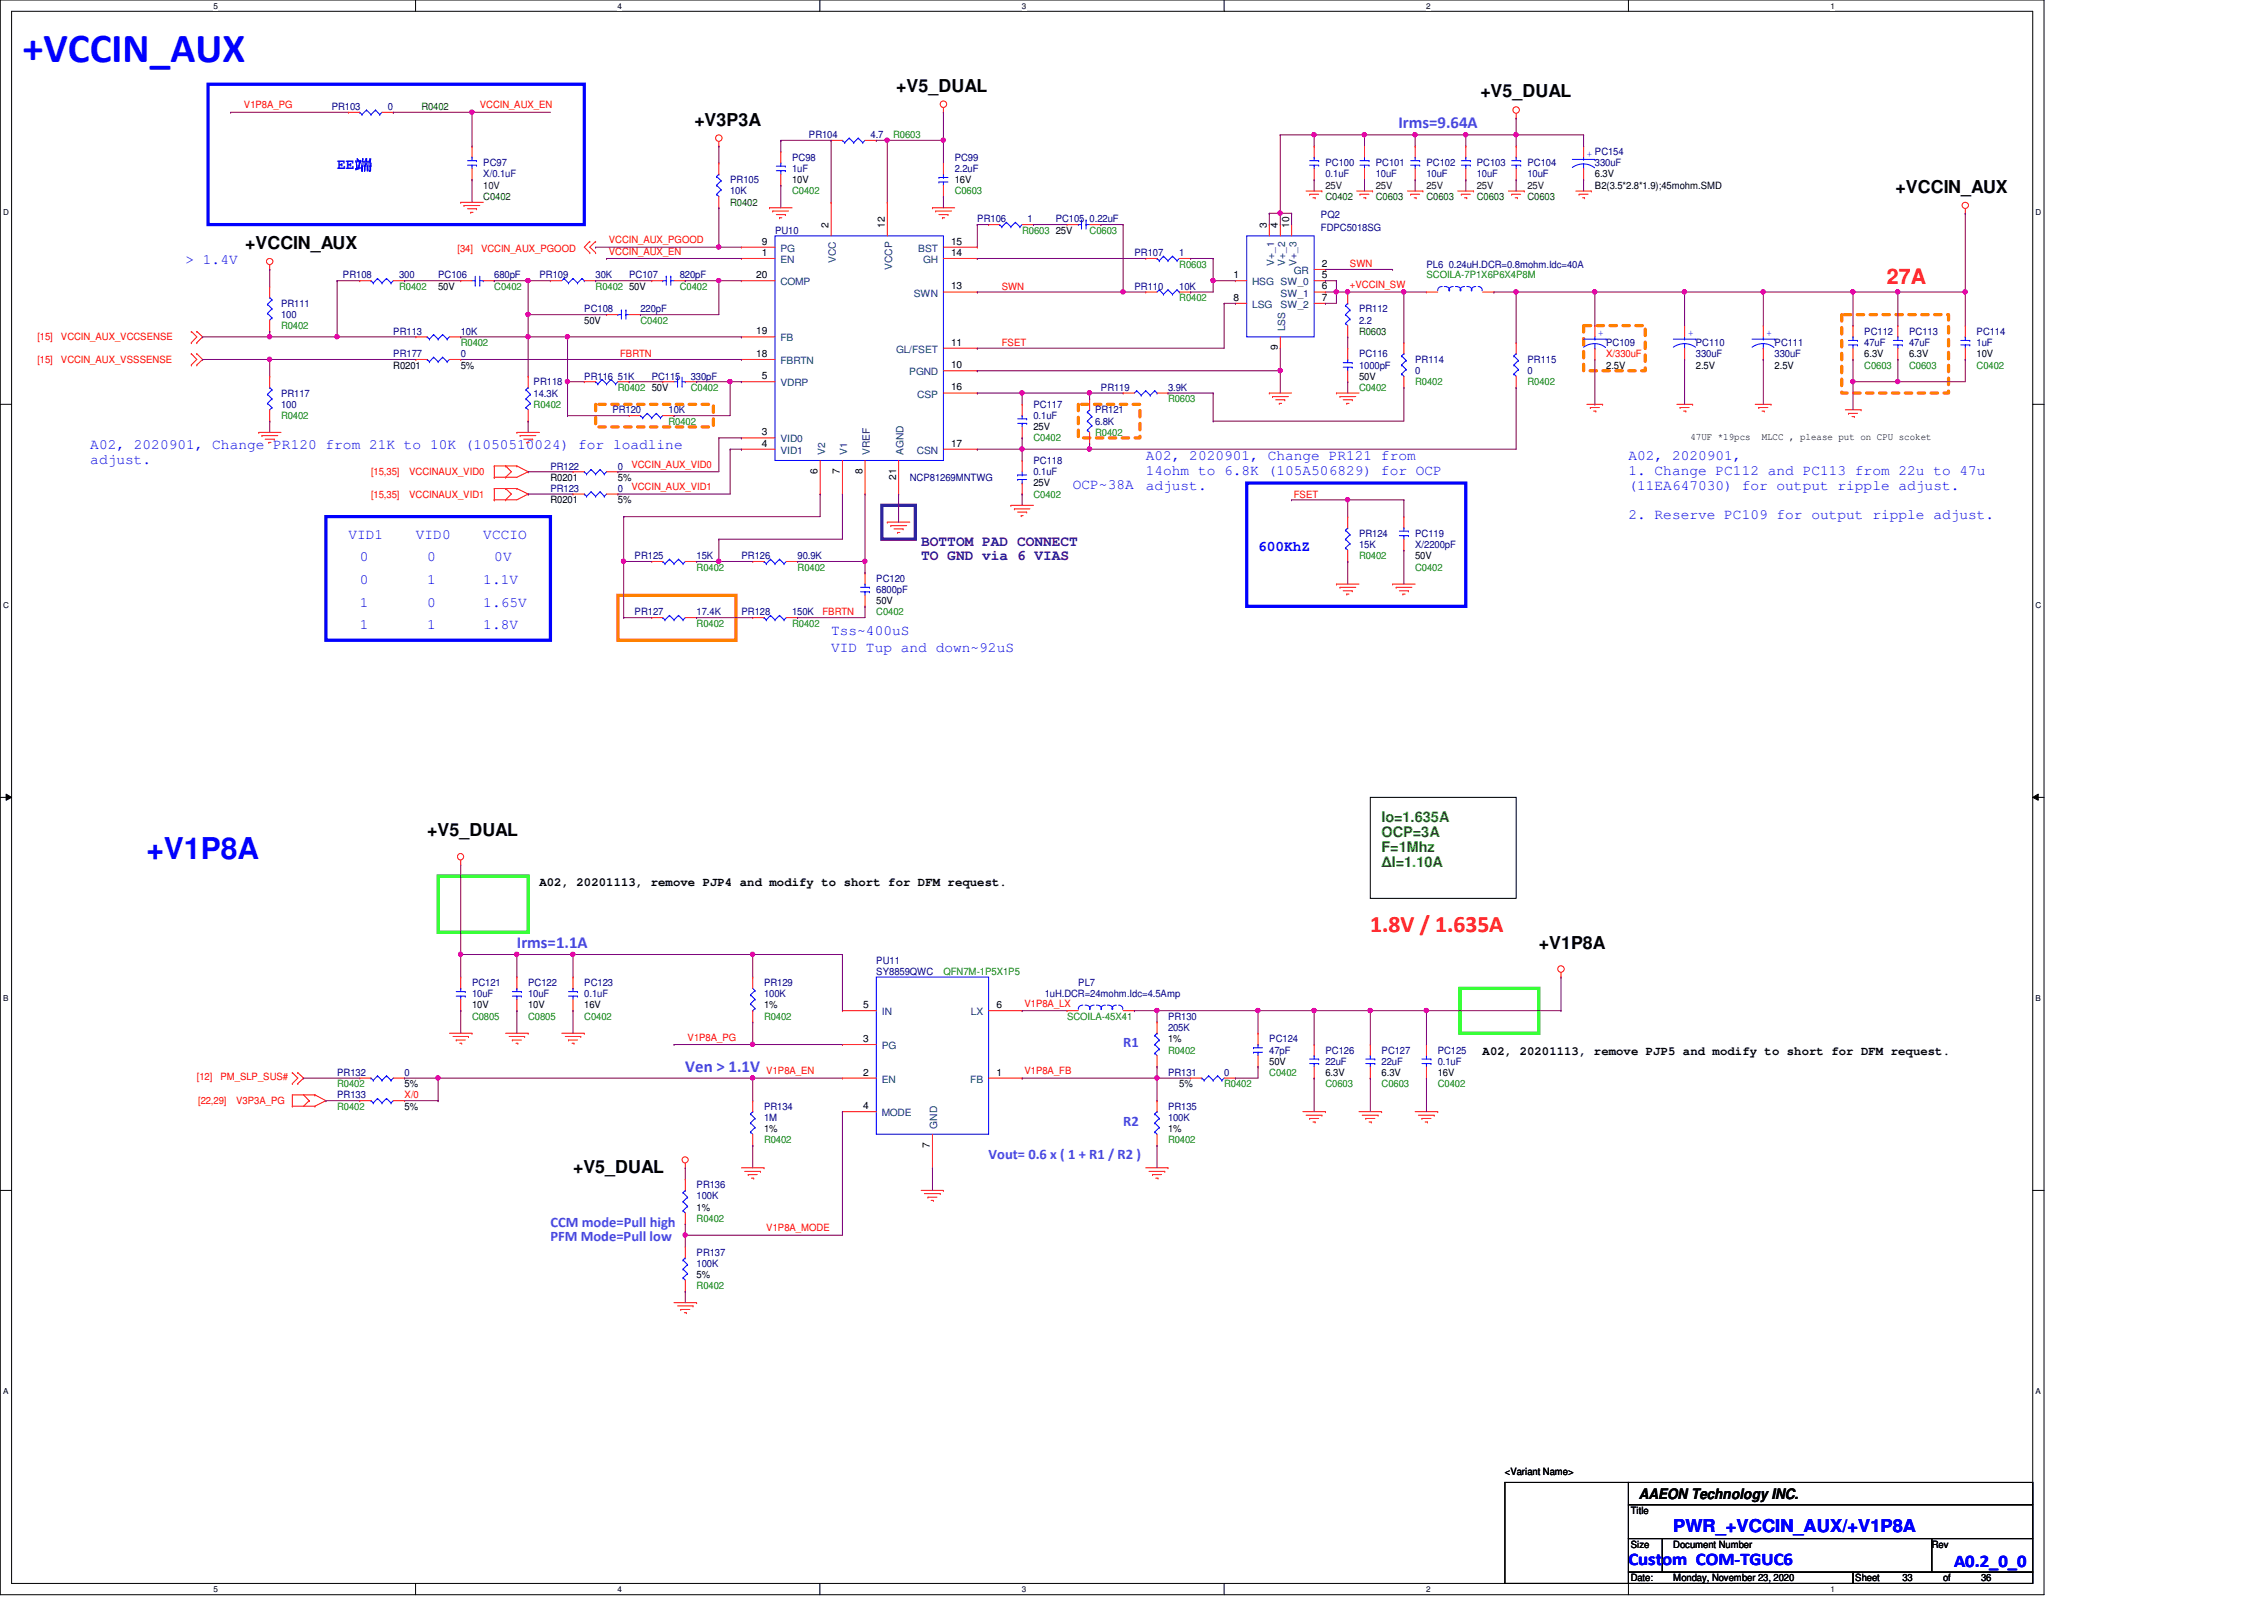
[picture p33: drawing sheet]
<svg xmlns="http://www.w3.org/2000/svg" width="297mm" height="210mm" viewBox="0 0 297 210" stroke-linecap="round" stroke-linejoin="round" font-family="sans-serif">
<defs><g id="words">
<text font-size="5.4" fill="#00f" x="3" y="8.1">+VCCIN_AUX</text>
<text font-size="3.9" fill="#00f" x="19.2" y="112.7">+V1P8A</text>
<text font-size="3.1" fill="#f00" x="179.8" y="122.3">1.8V / 1.635A</text>
<text font-size="2.8" fill="#f00" x="247.6" y="37.3">27A</text>
<g font-size="2.3">
<text x="91.1" y="16.5">+V3P3A</text>
<text x="117.6" y="12">+V5_DUAL</text>
<text x="194.2" y="12.8">+V5_DUAL</text>
<text x="248.7" y="25.3">+VCCIN_AUX</text>
<text x="32.2" y="32.7">+VCCIN_AUX</text>
<text x="56" y="109.7">+V5_DUAL</text>
<text x="201.9" y="124.5">+V1P8A</text>
<text x="75.2" y="153.9">+V5_DUAL</text>
</g>
<g font-size="2.3" fill="#00f">
<text x="219.5" y="201">PWR_+VCCIN_AUX/+V1P8A</text>
<text x="213.7" y="205.4">Custom COM-TGUC6</text>
<text x="256.4" y="205.5">A0.2_0_0</text>
</g>
<g font-size="2.2" fill="#8000ff">
<text x="183.5" y="16.8">Irms=9.64A</text>
<text x="67.8" y="124.4">Irms=1.1A</text>
<text x="89.9" y="140.6">Ven &gt; 1.1V</text>
</g>
<g font-size="1.9" fill="#00f">
<text x="44.2" y="22.2">EE端</text>
<text x="24.3" y="34.6">&gt; 1.4V</text>
<text x="11.9" y="58.9">A02, 2020901, Change PR120 from 21K to 10K (1050510024) for loadline</text>
<text x="11.9" y="60.8">adjust.</text>
<text x="140.8" y="64.1">OCP~38A</text>
<text x="150.3" y="60.4">A02, 2020901, Change PR121 from</text>
<text x="150.3" y="62.3">14ohm to 6.8K (105A506829) for OCP</text>
<text x="150.3" y="64.2">adjust.</text>
<text x="213.7" y="60.4">A02, 2020901,</text>
<text x="213.7" y="62.3">1. Change PC112 and PC113 from 22u to 47u</text>
<text x="213.7" y="64.2">(11EA647030) for output ripple adjust.</text>
<text x="45.7" y="70.7">VID1</text>
<text x="54.6" y="70.7">VID0</text>
<text x="63.4" y="70.7">VCCIO</text>
<text x="213.7" y="68">2. Reserve PC109 for output ripple adjust.</text>
<text x="47.2" y="73.7">0</text>
<text x="47.2" y="76.6">0</text>
<text x="56" y="73.7">0</text>
<text x="56" y="76.6">1</text>
<text x="63.4" y="76.6">1.1V</text>
<text x="64.9" y="73.7">0V</text>
<text x="165.1" y="72.3">600KhZ</text>
<text x="47.2" y="79.6">1</text>
<text x="47.2" y="82.5">1</text>
<text x="56" y="79.6">0</text>
<text x="56" y="82.5">1</text>
<text x="63.4" y="79.6">1.65V</text>
<text x="63.4" y="82.5">1.8V</text>
<text x="109" y="83.3">Tss~400uS</text>
<text x="109" y="85.5">VID Tup and down~92uS</text>
</g>
<g font-size="1.9" fill="#400080">
<text x="120.9" y="71.6">BOTTOM PAD CONNECT</text>
<text x="120.9" y="73.5">TO GND via 6 VIAS</text>
</g>
<g font-size="1.9" fill="#008000">
<text x="181.3" y="107.9">Io=1.635A</text>
<text x="181.3" y="109.8">OCP=3A</text>
<text x="181.3" y="111.8">F=1Mhz</text>
<text x="181.3" y="113.7">ΔI=1.10A</text>
</g>
<g font-size="1.9" fill="#8000ff">
<text x="147.4" y="137.4">R1</text>
<text x="147.4" y="147.7">R2</text>
<text x="129.7" y="152.1">Vout= 0.6 x ( 1 + R1 / R2 )</text>
<text x="72.2" y="161">CCM mode=Pull high</text>
<text x="72.2" y="162.9">PFM Mode=Pull low</text>
</g>
<text font-size="1.9" x="215" y="196.6">AAEON Technology INC.</text>
<g font-size="1.6">
<text x="70.8" y="116.3">A02, 20201113, remove PJP4 and modify to short for DFM request.</text>
<text x="194.5" y="138.4">A02, 20201113, remove PJP5 and modify to short for DFM request.</text>
</g>
<g font-size="1.3" fill="#f00">
<text x="32" y="14.2">V1P8A_PG</text>
<text x="62.9" y="14.2">VCCIN_AUX_EN</text>
<text x="60" y="33">[34]</text>
<text x="63.1" y="33">VCCIN_AUX_PGOOD</text>
<text x="79.9" y="33.4">VCCIN_AUX_EN</text>
<text x="79.9" y="31.9">VCCIN_AUX_PGOOD</text>
<text x="177.1" y="35.1">SWN</text>
<text x="131.4" y="38">SWN</text>
<text x="177.1" y="37.8">+VCCIN_SW</text>
<text x="4.9" y="44.7">[15]</text>
<text x="4.9" y="47.6">[15]</text>
<text x="8" y="44.7">VCCIN_AUX_VCCSENSE</text>
<text x="8" y="47.6">VCCIN_AUX_VSSSENSE</text>
<text x="81.4" y="46.9">FBRTN</text>
<text x="131.4" y="45.4">FSET</text>
<text x="210.7" y="46.9">X/330uF</text>
<text x="48.7" y="62.3">[15,35]</text>
<text x="48.7" y="65.3">[15,35]</text>
<text x="53.7" y="62.3">VCCINAUX_VID0</text>
<text x="53.7" y="65.3">VCCINAUX_VID1</text>
<text x="82.8" y="64.3">VCCIN_AUX_VID1</text>
<text x="82.8" y="61.4">VCCIN_AUX_VID0</text>
<text x="169.8" y="65.3">FSET</text>
<text x="107.9" y="80.7">FBRTN</text>
<text x="90.2" y="136.5">V1P8A_PG</text>
<text x="134.4" y="132.1">V1P8A_LX</text>
<text x="25.8" y="141.7">[12]</text>
<text x="28.9" y="141.7">PM_SLP_SUS#</text>
<text x="100.5" y="140.9">V1P8A_EN</text>
<text x="134.4" y="140.9">V1P8A_FB</text>
<text x="26" y="144.8">[22,29]</text>
<text x="31" y="144.8">V3P3A_PG</text>
<text x="53.1" y="144.1">X/0</text>
<text x="100.5" y="161.5">V1P8A_MODE</text>
</g>
<g font-size="1.3" fill="#000080">
<text x="43.5" y="14.4">PR103</text>
<text x="50.9" y="14.4">0</text>
<text x="63.4" y="21.8">PC97</text>
<text x="63.4" y="23.3">X/0.1uF</text>
<text x="103.9" y="21.1">PC98</text>
<text x="103.9" y="22.6">1uF</text>
<text x="106.1" y="18.1">PR104</text>
<text x="114.2" y="18.1">4.7</text>
<text x="125.3" y="21.1">PC99</text>
<text x="125.3" y="22.6">2.2uF</text>
<text x="173.9" y="21.8">PC100</text>
<text x="173.9" y="23.3">0.1uF</text>
<text x="180.5" y="21.8">PC101</text>
<text x="180.5" y="23.3">10uF</text>
<text x="187.2" y="21.8">PC102</text>
<text x="187.2" y="23.3">10uF</text>
<text x="193.8" y="21.8">PC103</text>
<text x="193.8" y="23.3">10uF</text>
<text x="200.4" y="21.8">PC104</text>
<text x="200.4" y="23.3">10uF</text>
<text x="209.3" y="21.8">330uF</text>
<text x="95.8" y="24">PR105</text>
<text x="95.8" y="25.5">10K</text>
<text x="128.2" y="29.2">PR106</text>
<text x="134.8" y="29.2">1</text>
<text x="138.5" y="29.2">PC105 0.22uF</text>
<text x="173.3" y="28.6">PQ2</text>
<text x="101.7" y="30.6">PU10</text>
<text x="148.8" y="33.6">PR107</text>
<text x="154.7" y="33.6">1</text>
<text x="173.3" y="30.4">FDPC5018SG</text>
<text x="187.2" y="35.1">PL6 0.24uH.DCR=0.8mohm.Idc=40A</text>
<text x="36.9" y="40.2">PR111</text>
<text x="36.9" y="41.7">100</text>
<text x="45" y="36.5">PR108</text>
<text x="52.4" y="36.5">300</text>
<text x="57.5" y="36.5">PC106</text>
<text x="64.9" y="36.5">680pF</text>
<text x="70.8" y="36.5">PR109</text>
<text x="76.7" y="41">PC108</text>
<text x="78.1" y="36.5">30K</text>
<text x="82.5" y="36.5">PC107</text>
<text x="84" y="41">220pF</text>
<text x="89.2" y="36.5">820pF</text>
<text x="148.8" y="38">PR110</text>
<text x="154.7" y="38">10K</text>
<text x="178.3" y="41">PR112</text>
<text x="51.6" y="46.9">PR177</text>
<text x="51.6" y="43.9">PR113</text>
<text x="60.4" y="46.9">0</text>
<text x="60.4" y="43.9">10K</text>
<text x="178.3" y="46.9">PC116</text>
<text x="178.3" y="42.5">2.2</text>
<text x="185.7" y="47.6">PR114</text>
<text x="200.4" y="47.6">PR115</text>
<text x="210.7" y="45.4">PC109</text>
<text x="222.5" y="45.4">PC110</text>
<text x="222.5" y="46.9">330uF</text>
<text x="232.8" y="45.4">PC111</text>
<text x="232.8" y="46.9">330uF</text>
<text x="244.6" y="43.9">PC112</text>
<text x="244.6" y="45.4">47uF</text>
<text x="250.5" y="43.9">PC113</text>
<text x="250.5" y="45.4">47uF</text>
<text x="259.3" y="43.9">PC114</text>
<text x="259.3" y="45.4">1uF</text>
<text x="36.9" y="52">PR117</text>
<text x="36.9" y="53.5">100</text>
<text x="70" y="50.5">PR118</text>
<text x="70" y="52">14.3K</text>
<text x="76.7" y="49.8">PR116 51K</text>
<text x="85.5" y="49.8">PC115</text>
<text x="90.6" y="49.8">330pF</text>
<text x="135.6" y="53.5">PC117</text>
<text x="144.4" y="51.3">PR119</text>
<text x="153.2" y="51.3">3.9K</text>
<text x="178.3" y="48.3">1000pF</text>
<text x="185.7" y="49.1">0</text>
<text x="200.4" y="49.1">0</text>
<text x="80.3" y="54.2">PR120</text>
<text x="87.7" y="54.2">10K</text>
<text x="135.6" y="54.9">0.1uF</text>
<text x="143.7" y="54.2">PR121</text>
<text x="143.7" y="55.7">6.8K</text>
<text x="72.2" y="61.6">PR122</text>
<text x="72.2" y="64.6">PR123</text>
<text x="81.1" y="61.6">0</text>
<text x="81.1" y="64.6">0</text>
<text x="119.4" y="63.1">NCP81269MNTWG</text>
<text x="135.6" y="60.9">PC118</text>
<text x="135.6" y="62.3">0.1uF</text>
<text x="178.3" y="70.4">PR124</text>
<text x="178.3" y="71.9">15K</text>
<text x="185.7" y="70.4">PC119</text>
<text x="185.7" y="71.9">X/2200pF</text>
<text x="83.3" y="73.4">PR125</text>
<text x="91.4" y="73.4">15K</text>
<text x="97.3" y="73.4">PR126</text>
<text x="104.6" y="73.4">90.9K</text>
<text x="115" y="76.3">PC120</text>
<text x="115" y="77.8">6800pF</text>
<text x="83.3" y="80.7">PR127</text>
<text x="91.4" y="80.7">17.4K</text>
<text x="97.3" y="80.7">PR128</text>
<text x="103.9" y="80.7">150K</text>
<text x="61.9" y="129.4">PC121</text>
<text x="61.9" y="130.9">10uF</text>
<text x="69.3" y="129.4">PC122</text>
<text x="69.3" y="130.9">10uF</text>
<text x="76.7" y="129.4">PC123</text>
<text x="76.7" y="130.9">0.1uF</text>
<text x="100.2" y="129.4">PR129</text>
<text x="100.2" y="130.9">100K</text>
<text x="115" y="126.4">PU11</text>
<text x="115" y="127.9">SY8859QWC</text>
<text x="137.1" y="130.9">1uH.DCR=24mohm.Idc=4.5Amp</text>
<text x="141.5" y="129.4">PL7</text>
<text x="153.2" y="133.8">PR130</text>
<text x="153.2" y="135.3">205K</text>
<text x="166.5" y="136.7">PC124</text>
<text x="44.2" y="141.1">PR132</text>
<text x="53.1" y="141.1">0</text>
<text x="153.2" y="141.1">PR131</text>
<text x="160.6" y="141.1">0</text>
<text x="166.5" y="138.2">47pF</text>
<text x="173.9" y="138.2">PC126</text>
<text x="173.9" y="139.7">22uF</text>
<text x="181.3" y="138.2">PC127</text>
<text x="181.3" y="139.7">22uF</text>
<text x="188.6" y="138.2">PC125</text>
<text x="188.6" y="139.7">0.1uF</text>
<text x="44.2" y="144.1">PR133</text>
<text x="100.2" y="145.6">PR134</text>
<text x="100.2" y="147">1M</text>
<text x="153.2" y="145.6">PR135</text>
<text x="153.2" y="147">100K</text>
<text x="91.4" y="155.9">PR136</text>
<text x="91.4" y="157.4">100K</text>
<text x="91.4" y="164.7">PR137</text>
<text x="91.4" y="166.2">100K</text>
</g>
<g font-size="1.3" fill="#004000">
<text x="55.3" y="14.4">R0402</text>
<text x="63.4" y="26.2">C0402</text>
<text x="95.8" y="27">R0402</text>
<text x="173.9" y="26.2">C0402</text>
<text x="180.5" y="26.2">C0603</text>
<text x="187.2" y="26.2">C0603</text>
<text x="193.8" y="26.2">C0603</text>
<text x="200.4" y="26.2">C0603</text>
<text x="178.3" y="43.9">R0603</text>
</g>
<g font-size="1.3" fill="#008000">
<text x="117.2" y="18.1">R0603</text>
<text x="103.9" y="25.5">C0402</text>
<text x="125.3" y="25.5">C0603</text>
<text x="134.1" y="30.6">R0603</text>
<text x="143" y="30.6">C0603</text>
<text x="154.7" y="35.1">R0603</text>
<text x="52.4" y="38">R0402</text>
<text x="64.9" y="38">C0402</text>
<text x="78.1" y="38">R0402</text>
<text x="89.2" y="38">C0402</text>
<text x="154.7" y="39.5">R0402</text>
<text x="187.2" y="36.5">SCOILA-7P1X6P6X4P8M</text>
<text x="36.9" y="43.2">R0402</text>
<text x="60.4" y="45.4">R0402</text>
<text x="84" y="42.5">C0402</text>
<text x="70" y="53.5">R0402</text>
<text x="81.1" y="51.3">R0402</text>
<text x="90.6" y="51.3">C0402</text>
<text x="153.2" y="52.7">R0603</text>
<text x="178.3" y="51.3">C0402</text>
<text x="185.7" y="50.5">R0402</text>
<text x="200.4" y="50.5">R0402</text>
<text x="244.6" y="48.3">C0603</text>
<text x="250.5" y="48.3">C0603</text>
<text x="259.3" y="48.3">C0402</text>
<text x="36.9" y="54.9">R0402</text>
<text x="87.7" y="55.7">R0402</text>
<text x="135.6" y="57.9">C0402</text>
<text x="143.7" y="57.2">R0402</text>
<text x="135.6" y="65.3">C0402</text>
<text x="91.4" y="74.8">R0402</text>
<text x="104.6" y="74.8">R0402</text>
<text x="178.3" y="73.4">R0402</text>
<text x="185.7" y="74.8">C0402</text>
<text x="91.4" y="82.2">R0402</text>
<text x="103.9" y="82.2">R0402</text>
<text x="115" y="80.7">C0402</text>
<text x="123.8" y="127.9">QFN7M-1P5X1P5</text>
<text x="61.9" y="133.8">C0805</text>
<text x="69.3" y="133.8">C0805</text>
<text x="76.7" y="133.8">C0402</text>
<text x="100.2" y="133.8">R0402</text>
<text x="140" y="133.8">SCOILA-45X41</text>
<text x="44.2" y="142.6">R0402</text>
<text x="153.2" y="138.2">R0402</text>
<text x="160.6" y="142.6">R0402</text>
<text x="166.5" y="141.1">C0402</text>
<text x="173.9" y="142.6">C0603</text>
<text x="181.3" y="142.6">C0603</text>
<text x="188.6" y="142.6">C0402</text>
<text x="44.2" y="145.6">R0402</text>
<text x="100.2" y="150">R0402</text>
<text x="153.2" y="150">R0402</text>
<text x="91.4" y="160.3">R0402</text>
<text x="91.4" y="169.1">R0402</text>
</g>
<g font-size="1.3" fill="#00f">
<text x="208.2" y="20.5">+ PC154</text>
<text x="209.7" y="44.1">+</text>
<text x="221.5" y="44.1">+</text>
<text x="231.8" y="44.1">+</text>
</g>
<g font-size="1.3">
<text x="209.3" y="23.3">6.3V</text>
<text x="103.9" y="24">10V</text>
<text x="108.7" y="29.9" transform="rotate(-90 108.7 29.9)">2</text>
<text x="116.1" y="29.9" transform="rotate(-90 116.1 29.9)">12</text>
<text x="125.3" y="24">16V</text>
<text x="166.2" y="29.9" transform="rotate(-90 166.2 29.9)">3</text>
<text x="167.6" y="29.9" transform="rotate(-90 167.6 29.9)">4</text>
<text x="169.1" y="29.9" transform="rotate(-90 169.1 29.9)">10</text>
<text x="209.3" y="24.8">B2(3.5*2.8*1.9);45mohm.SMD</text>
<text x="99.9" y="33.6">1</text>
<text x="99.9" y="32.1">9</text>
<text x="124.8" y="33.6">14</text>
<text x="124.8" y="32.1">15</text>
<text x="138.5" y="30.6">25V</text>
<text x="173.4" y="35">2</text>
<text x="57.5" y="38">50V</text>
<text x="82.5" y="38">50V</text>
<text x="99.2" y="36.5">20</text>
<text x="124.8" y="38">13</text>
<text x="161.8" y="36.5">1</text>
<text x="161.8" y="39.5">8</text>
<text x="173.4" y="38">6</text>
<text x="173.4" y="36.5">5</text>
<text x="173.4" y="39.5">7</text>
<text x="76.7" y="42.5">50V</text>
<text x="99.2" y="43.9">19</text>
<text x="99.2" y="46.8">18</text>
<text x="124.8" y="45.3">11</text>
<text x="167.6" y="46" transform="rotate(-90 167.6 46)">9</text>
<text x="244.6" y="46.9">6.3V</text>
<text x="250.5" y="46.9">6.3V</text>
<text x="259.3" y="46.9">10V</text>
<text x="51.6" y="48.3">R0201</text>
<text x="60.4" y="48.3">5%</text>
<text x="85.5" y="51.3">50V</text>
<text x="99.9" y="49.7">5</text>
<text x="124.8" y="51.2">16</text>
<text x="124.8" y="48.3">10</text>
<text x="178.3" y="49.8">50V</text>
<text x="210.7" y="48.3">2.5V</text>
<text x="222.5" y="48.3">2.5V</text>
<text x="232.8" y="48.3">2.5V</text>
<text x="99.9" y="58.6">4</text>
<text x="99.9" y="57.1">3</text>
<text x="124.8" y="58.6">17</text>
<text x="135.6" y="56.4">25V</text>
<text x="221.8" y="57.8">47UF *19pcs</text>
<text x="231.1" y="57.8">MLCC , please put on CPU scoket</text>
<text x="72.2" y="63.1">R0201</text>
<text x="72.2" y="66">R0201</text>
<text x="81.1" y="63.1">5%</text>
<text x="81.1" y="66">5%</text>
<text x="107.3" y="62.2" transform="rotate(-90 107.3 62.2)">6</text>
<text x="110.2" y="62.2" transform="rotate(-90 110.2 62.2)">7</text>
<text x="113.2" y="62.2" transform="rotate(-90 113.2 62.2)">8</text>
<text x="117.6" y="62.9" transform="rotate(-90 117.6 62.9)">21</text>
<text x="135.6" y="63.8">25V</text>
<text x="185.7" y="73.4">50V</text>
<text x="115" y="79.3">50V</text>
<text x="61.9" y="132.3">10V</text>
<text x="69.3" y="132.3">10V</text>
<text x="76.7" y="132.3">16V</text>
<text x="100.2" y="132.3">1%</text>
<text x="113.2" y="136.7">3</text>
<text x="113.2" y="132.2">5</text>
<text x="130.7" y="132.2">6</text>
<text x="153.2" y="136.7">1%</text>
<text x="53.1" y="142.6">5%</text>
<text x="113.2" y="141.1">2</text>
<text x="130.7" y="141.1">1</text>
<text x="154.7" y="142.6">5%</text>
<text x="166.5" y="139.7">50V</text>
<text x="173.9" y="141.1">6.3V</text>
<text x="181.3" y="141.1">6.3V</text>
<text x="188.6" y="141.1">16V</text>
<text x="53.1" y="145.6">5%</text>
<text x="100.2" y="148.5">1%</text>
<text x="113.2" y="145.5">4</text>
<text x="153.2" y="148.5">1%</text>
<text x="122" y="150.6" transform="rotate(-90 122 150.6)">7</text>
<text x="91.4" y="158.8">1%</text>
<text x="91.4" y="167.7">5%</text>
<text x="197.4" y="193.5">&lt;Variant Name&gt;</text>
<text x="213.9" y="198.6">Title</text>
<text x="213.9" y="203">Size</text>
<text x="219.5" y="203">Document Number</text>
<text x="253.4" y="203">Rev</text>
<text x="213.9" y="207.4">Date:</text>
<text x="219.5" y="207.4">Monday, November 23, 2020</text>
<text x="243.4" y="207.4">Sheet</text>
<text x="249.6" y="207.4">33</text>
<text x="254.9" y="207.4">of</text>
<text x="259.9" y="207.4">36</text>
</g>
<g font-size="1.3" fill="#400000">
<text x="63.4" y="24.8">10V</text>
<text x="173.9" y="24.8">25V</text>
<text x="180.5" y="24.8">25V</text>
<text x="187.2" y="24.8">25V</text>
<text x="193.8" y="24.8">25V</text>
<text x="200.4" y="24.8">25V</text>
</g>
<g font-size="1.3" fill="#004080">
<text x="102.4" y="34.5">EN</text>
<text x="102.4" y="33">PG</text>
<text x="109.7" y="34.5" transform="rotate(-90 109.7 34.5)">VCC</text>
<text x="117" y="35.4" transform="rotate(-90 117 35.4)">VCCP</text>
<text x="120.5" y="33">BST</text>
<text x="121.1" y="34.5">GH</text>
<text x="167.2" y="34.9" transform="rotate(-90 167.2 34.9)">V+_1</text>
<text x="168.6" y="34.9" transform="rotate(-90 168.6 34.9)">V+_2</text>
<text x="169.8" y="35.9">GR</text>
<text x="170.1" y="34.9" transform="rotate(-90 170.1 34.9)">V+_3</text>
<text x="102.4" y="37.4">COMP</text>
<text x="119.9" y="38.9">SWN</text>
<text x="164.3" y="37.4">HSG SW_0</text>
<text x="164.3" y="40.4">LSG</text>
<text x="168" y="38.9">SW_1</text>
<text x="168" y="40.4">SW_2</text>
<text x="102.4" y="44.8">FB</text>
<text x="102.4" y="47.8">FBRTN</text>
<text x="117.6" y="46.3">GL/FSET</text>
<text x="168.6" y="43.5" transform="rotate(-90 168.6 43.5)">LSS</text>
<text x="102.4" y="50.7">VDRP</text>
<text x="119.3" y="49.2">PGND</text>
<text x="120.4" y="52.2">CSP</text>
<text x="102.4" y="59.5">VID1</text>
<text x="102.4" y="58">VID0</text>
<text x="108.2" y="59.7" transform="rotate(-90 108.2 59.7)">V2</text>
<text x="111.2" y="59.7" transform="rotate(-90 111.2 59.7)">V1</text>
<text x="114.1" y="59.7" transform="rotate(-90 114.1 59.7)">VREF</text>
<text x="118.5" y="59.7" transform="rotate(-90 118.5 59.7)">AGND</text>
<text x="120.3" y="59.5">CSN</text>
<text x="115.7" y="137.6">PG</text>
<text x="115.7" y="133.2">IN</text>
<text x="127.4" y="133.2">LX</text>
<text x="115.7" y="142">EN</text>
<text x="127.3" y="142">FB</text>
<text x="115.7" y="146.4">MODE</text>
<text x="123" y="148.1" transform="rotate(-90 123 148.1)">GND</text>
</g>
<g font-size="1.1">
<text x="28" y="1.1">5</text>
<text x="81" y="1.1">4</text>
<text x="134.1" y="1.1">3</text>
<text x="187.1" y="1.1">2</text>
<text x="240.2" y="1.1">1</text>
<text x=".4" y="28.2">D</text>
<text x="267.1" y="28.2">D</text>
<text x=".4" y="79.8">C</text>
<text x="267.1" y="79.8">C</text>
<text x=".4" y="131.4">B</text>
<text x="267.1" y="131.4">B</text>
<text x=".4" y="182.9">A</text>
<text x="267.1" y="182.9">A</text>
<text x="28" y="208.9">5</text>
<text x="81" y="208.9">4</text>
<text x="134.1" y="208.9">3</text>
<text x="187.1" y="208.9">2</text>
<text x="240.2" y="208.9">1</text>
</g>
</g></defs>
<path d="M0 0h268.2v209.2h-268.2zM1.5 1.5h265.2v206.2h-265.2z" fill="none" stroke="#000" stroke-width=".13"/>
<g fill="#fff">
<path d="M28 .2h.6v1.2h-.6z"/>
<path d="M28 207.9h.6v1.2h-.6z"/>
</g>
<path d="M54.5 0v1.5M54.5 207.7v1.5" fill="none" stroke="#000" stroke-width=".13"/>
<g fill="#fff">
<path d="M81 .2h.6v1.2h-.6z"/>
<path d="M81 207.9h.6v1.2h-.6z"/>
</g>
<path d="M107.6 0v1.5M107.6 207.7v1.5" fill="none" stroke="#000" stroke-width=".13"/>
<g fill="#fff">
<path d="M134.1 .2h.6v1.2h-.6z"/>
<path d="M134.1 207.9h.6v1.2h-.6z"/>
</g>
<path d="M160.6 0v1.5M160.6 207.7v1.5" fill="none" stroke="#000" stroke-width=".13"/>
<g fill="#fff">
<path d="M187.1 .2h.6v1.2h-.6z"/>
<path d="M187.1 207.9h.6v1.2h-.6z"/>
</g>
<path d="M213.7 0v1.5M213.7 207.7v1.5" fill="none" stroke="#000" stroke-width=".13"/>
<g fill="#fff">
<path d="M240.2 .2h.5v1.2h-.5z"/>
<path d="M240.2 207.9h.5v1.2h-.5z"/>
<path d="M.4 27.3h.8v1.1h-.8z"/>
<path d="M267.1 27.3h.7v1.1h-.7z"/>
<path d="M.4 78.8h.8v1.2h-.8z"/>
<path d="M267.1 78.8h.7v1.2h-.7z"/>
</g>
<path d="M0 53h1.5M266.7 53h1.5" fill="none" stroke="#000" stroke-width=".13"/>
<g fill="#fff">
<path d="M.4 130.4h.7v1.2h-.7z"/>
<path d="M267.1 130.4h.7v1.2h-.7z"/>
</g>
<path d="M0 104.6h1.5M.8 104.2l.7 .4-.7 .4zM266.7 104.6l.7-.4v.8zM266.7 104.6h1.5" fill="none" stroke="#000" stroke-width=".13"/>
<path d="M.8 104.2l.7 .4-.7 .4zM266.7 104.6l.7-.4v.8z" fill="#000"/>
<g fill="#fff">
<path d="M.4 181.9h.7v1.2h-.7z"/>
<path d="M267.1 181.9h.7v1.2h-.7z"/>
</g>
<path d="M179.8 104.6h19.1v13.3h-19.1zM0 156.2h1.5M266.7 156.2h1.5M197.4 194.5h16.3v13.2h-16.3zM213.7 194.5h53v2.9h-53zM213.7 197.4h53v4.4h-53zM213.7 201.8h4.4v4.4h-4.4zM213.7 206.2h29.4v1.5h-29.4zM218.1 201.8h35.3v4.4h-35.3zM243.1 206.2h23.6v1.5h-23.6zM253.4 201.8h13.3v4.4h-13.3z" fill="none" stroke="#000" stroke-width=".13"/>
<path d="M115.7 66.3h4.4v4.4h-4.4z" fill="none" stroke="#400080" stroke-width=".42"/>
<path d="M27.3 11h49.4v18.5h-49.4zM42.8 67.8h29.4v16.2h-29.4zM163.6 63.4h28.7v16.1h-28.7z" fill="none" stroke="#00f" stroke-width=".42"/>
<path d="M81.1 78.1h15.5v5.9h-15.5z" fill="none" stroke="#ff8000" stroke-width=".42"/>
<path d="M57.5 114.9h11.8v7.4h-11.8zM191.6 129.7h10.3v5.9h-10.3z" fill="none" stroke="#0f0" stroke-width=".42"/>
<path d="M78.1 53h15.5v3h-15.5zM141.5 53h8.1v4.4h-8.1zM207.8 42.7h8.1v5.9h-8.1zM241.6 41.3h14v10.3h-14z" fill="none" stroke="#ff8000" stroke-width=".42" stroke-dasharray=".8 .8"/>
<g fill="none" stroke="#f00" stroke-width=".13">
<path d="M45.7 14.7h.1M45.7 14.7h1.5M50.1 14.7h1.5M51.6 14.7h.1M61.9 19.2h.1M61.9 19.2v1.4M94.3 19.2h.1M94.3 18.6v.6M102.4 19.9h.1M102.4 19.9v1.5M109 18.4h.1M109 18.4h1.5"/>
<path d="M113.5 18.4h1.5M115 18.4h.1M123.8 14.7h.1M123.8 14.1v.6M172.4 19.2h.1M172.4 19.2v1.4M179 19.2h.1M179 19.2v1.4M185.7 19.2h.1M185.7 19.2v1.4M192.3 19.2h.1M192.3 19.2v1.4"/>
<path d="M198.9 15.5h.1M198.9 19.2h.1M198.9 14.9v.6M198.9 19.2v1.4M207.8 19.2h.1M207.8 19.2v1.4M35.4 35.3h.1M35.4 37.6h.1M35.4 34.8v.5M35.4 37.6v1.4M47.2 36.8h.1M47.2 36.8h1.5"/>
<path d="M51.6 36.8h1.5M53.1 36.8h.1M60.4 26.5h.1M60.4 36.8h.1M60.4 26.5h3M60.4 36.8h1.5M60.9 27h.1M60.9 27h2M61.3 27.4h1.2M61.8 27.9h.1M61.8 27.9h.3M61.9 23.6h.1"/>
<path d="M61.9 22.1v1.5M62.5 27.4h.1M63.4 36.8h1.5M64.9 36.8h.1M72.2 36.8h.1M72.2 36.8h1.5M76.7 36.8h1.4M77.4 31.7h.1M77.4 33.1h.1M77.4 31.7l-.7 .7 .7 .7M78.1 31.7h.1M78.1 33.1h.1"/>
<path d="M78.1 36.8h.1M78.1 31.7l-.7 .7 .7 .7M85.5 36.8h.1M85.5 36.8h1.4M88.4 36.8h1.5M89.9 36.8h.1M94.3 27.3h.1M94.3 21.4h.1M94.3 21.4v1.5M94.3 25.8v1.5M97.3 33.9h.1M97.3 36.8h.1"/>
<path d="M97.3 32.4h.1M97.3 36.8h4.4M97.3 33.9h4.4M97.3 32.4h4.4M101 27.3h.1M101 27.3h2.9M101.4 27.7h.1M101.4 27.7h2.1M101.9 28.2h1.1M102.3 28.6h.1M102.3 28.6h.3M102.4 24.3h.1"/>
<path d="M102.4 22.9v1.4M103 28.2h.1M109 26.5h.1M109 26.5v4.4M116.4 26.5h.1M116.4 26.5v4.4M122.3 27.3h.1M122.3 27.3h3M122.8 27.7h.1M122.8 27.7h2M123.2 28.2h1.2M123.7 28.6h.1"/>
<path d="M123.7 28.6h.2M123.8 21.4h.1M123.8 25.8h.1M123.8 21.4v1.5M123.8 24.3v1.5M123.8 38.3h4.4M123.8 33.9h4.4M123.8 32.4h4.4M124.4 28.2h.1M128.2 38.3h.1M128.2 33.9h.1M128.2 32.4h.1"/>
<path d="M129.7 29.5h.1M129.7 29.5h1.4M134.1 29.5h1.5M135.6 29.5h.1M140 29.5h.1M140 29.5h1.5M143 29.5h1.4M144.4 29.5h.1M150.3 38.3h.1M150.3 33.9h.1M150.3 38.3h1.5M150.3 33.9h1.5"/>
<path d="M154.7 38.3h1.5M154.7 33.9h1.5M156.2 38.3h.1M156.2 33.9h.1M162.1 36.8h.1M162.1 39.8h.1M162.1 36.8h1.5M162.1 39.8h1.5M166.5 29.5h.1M166.5 29.5v1.4M168 29.5h.1M168 29.5v1.4"/>
<path d="M169.5 29.5h.1M169.5 29.5v1.4M171.4 25.1h2M171.8 25.5h.1M171.8 25.5h1.2M172.3 26h.2M172.4 23.6h.1M172.4 38.3h1.5M172.4 36.8h1.5M172.4 35.3h1.5M172.4 39.8h1.5M172.4 22.1v1.5"/>
<path d="M172.5 26h.1M173.4 25.1h.1M173.9 35.3h.1M173.9 38.3h.1M173.9 36.8h.1M173.9 39.8h.1M176.8 38.3h.1M176.8 38.3v1.5M178 25.1h2.1M178.4 25.5h.1M178.4 25.5h1.2M178.9 26h.3"/>
<path d="M179 23.6h.1M179 22.1v1.5M179.2 26h.1M180.1 25.1h.1M184.7 25.1h2M185.1 25.5h.1M185.1 25.5h1.2M185.5 26h.3M185.7 23.6h.1M185.7 22.1v1.5M185.8 26h.1M186.7 25.1h.1"/>
<path d="M187.2 38.3h.1M187.2 38.3h1.4M191.3 25.1h2M191.7 25.5h.1M191.7 25.5h1.2M192.1 26h.3M192.3 23.6h.1M192.3 22.1v1.5M192.4 26h.1M193.3 25.1h.1M194.5 38.3h1.5M196 38.3h.1"/>
<path d="M197.9 25.1h2.1M198.3 25.5h.1M198.3 25.5h1.2M198.8 26h.3M198.9 23.6h.1M198.9 22.1v1.5M199.1 26h.1M200 25.1h.1M206.8 25.1h2M207.2 25.5h.1M207.2 25.5h1.2M207.6 26h.3"/>
<path d="M207.8 23.6h.1M207.8 22.1v1.5M207.9 26h.1M208.8 25.1h.1M257.8 28h.1M257.8 27.4v.6M25.1 45h.1M25.1 43.5h.1M25.1 47.9h.1M25.1 46.4h.1M25.1 43.5l.7 .7-.7 .8M25.1 46.4l.7 .8-.7 .7"/>
<path d="M25.8 43.5h.1M25.8 45h.1M25.8 46.4h.1M25.8 47.9h.1M25.8 43.5l.8 .7-.8 .8M25.8 46.4l.8 .8-.8 .7M33.9 56.7h.1M33.9 56.7h3M34.4 57.1h.1M34.4 57.1h2M34.8 57.6h1.2M35.3 58h.1"/>
<path d="M35.3 58h.3M35.4 43.5h.1M35.4 55.2h.1M35.4 49.4h.1M35.4 42v1.5M35.4 49.4v1.4M35.4 53.8v1.4M36 57.6h.1M54.6 47.2h.1M54.6 44.2h.1M54.6 47.2h1.4M54.6 44.2h1.4"/>
<path d="M59 47.2h1.4M59 44.2h1.4M60.4 47.2h.1M60.4 44.2h.1M67.8 56.7h.1M67.8 56.7h3M68.2 57.1h.1M68.2 57.1h2.1M68.7 57.6h1.2M69.1 58h.1M69.1 58h.3M69.3 55.2h.1"/>
<path d="M69.3 49.4h.1M69.3 49.4v1.4M69.3 53.8v1.4M69.9 57.6h.1M76.7 50.1h.1M76.7 50.1h1.4M79.6 41.3h.1M79.6 41.3h1.5M81.1 50.1h1.4M82.5 50.1h.1M82.5 54.5h.1M82.5 41.3h1.5"/>
<path d="M82.5 54.5h1.5M84 41.3h.1M86.9 50.1h.1M86.9 50.1h1.5M86.9 54.5h1.5M88.4 54.5h.1M89.9 50.1h1.5M91.4 50.1h.1M97.3 44.2h.1M97.3 58.9h.1M97.3 57.4h.1M97.3 50.1h.1"/>
<path d="M97.3 47.2h.1M97.3 50.1h4.4M97.3 47.2h4.4M97.3 44.2h4.4M97.3 58.9h4.4M97.3 57.4h4.4M123.8 51.6h4.4M123.8 58.9h4.4M123.8 48.6h4.4M123.8 45.7h4.4M128.2 51.6h.1M128.2 58.9h.1"/>
<path d="M128.2 48.6h.1M128.2 45.7h.1M134.1 57.4h.1M134.1 53h.1M134.1 53v1.5M134.1 56v1.4M143 58.2h.1M143 52.3h.1M143 52.3v1.5M143 56.7v1.5M147.4 51.6h.1M147.4 51.6h1.4"/>
<path d="M151.8 51.6h1.4M153.2 51.6h.1M166.5 51.6h.1M166.5 51.6h3M167 52h.1M167 52h2M167.4 52.5h1.2M167.8 52.9h.1M167.8 52.9h.3M168 45.7h.1M168 44.2v1.5M168.6 52.5h.1"/>
<path d="M175.3 51.6h.1M175.3 51.6h3M175.8 52h.1M175.8 52h2.1M176.2 52.5h1.2M176.7 52.9h.1M176.7 52.9h.3M176.8 50.1h.1M176.8 45.7h.1M176.8 44.2h.1M176.8 42.7v1.5M176.8 45.7v1.5"/>
<path d="M176.8 48.6v1.5M177.4 52.5h.1M184.2 50.8h.1M184.2 45h.1M184.2 45v1.4M184.2 49.4v1.4M198.9 50.8h.1M198.9 45h.1M198.9 45v1.4M198.9 49.4v1.4M208.2 53h2.1M208.7 53.5h.1"/>
<path d="M208.7 53.5h1.1M209.1 53.9h.3M209.3 42.7h.1M209.3 47.2h.1M209.3 42.7v1.5M209.3 45.7v1.5M209.4 53.9h.1M210.3 53h.1M220 53h2.1M220.4 53.5h.1M220.4 53.5h1.2M220.9 53.9h.3"/>
<path d="M221 42.7h.1M221 47.2h.1M221 42.7v1.5M221 45.7v1.5M221.2 53.9h.1M222.1 53h.1M230.3 53h2.1M230.8 53.5h.1M230.8 53.5h1.1M231.2 53.9h.3M231.3 42.7h.1M231.3 47.2h.1"/>
<path d="M231.3 42.7v1.5M231.3 45.7v1.5M231.5 53.9h.1M232.4 53h.1M242.1 53.8h2.1M242.5 54.2h.1M242.5 54.2h1.2M243 54.7h.3M243.1 47.2h.1M243.1 42.7h.1M243.1 42.7v1.5M243.1 45.7v1.5"/>
<path d="M243.3 54.7h.1M244.2 53.8h.1M249 47.2h.1M249 42.7h.1M249 42.7v1.5M249 45.7v1.5M257.8 47.2h.1M257.8 42.7h.1M257.8 42.7v1.5M257.8 45.7v1.5M64.9 62.6h.1M64.9 61.1h.1"/>
<path d="M64.9 65.6h.1M64.9 64.1h.1M64.9 61.1h2.9M64.9 61.1v1.5M64.9 64.1v1.5M64.9 64.1h2.9M66.3 62.6h.1M66.3 61.1h.1M66.3 65.6h.1M66.3 64.1h.1M66.3 61.1l.8 .8-.8 .7M66.3 64.1l.8 .7-.8 .8"/>
<path d="M67.8 61.1h.1M67.8 64.1h.1M67.8 61.1l1.5 .8M67.8 64.1l1.5 .7M69.3 61.9h.1M69.3 64.8h.1M69.3 61.9l-1.5 .7h-2.9M69.3 64.8l-1.5 .8h-2.9M75.2 61.9h.1M75.2 64.8h.1M75.2 61.9h1.5M75.2 64.8h1.5"/>
<path d="M79.6 61.9h1.5M79.6 64.8h1.5M81.1 61.9h.1M81.1 64.8h.1M85.5 73.7h.1M85.5 73.7h1.4M89.9 73.7h1.5M91.4 73.7h.1M98.8 73.7h.1M98.8 73.7h1.4M103.2 73.7h1.4M104.6 73.7h.1"/>
<path d="M107.6 64.8h.1M107.6 60.4v4.4M110.5 64.8h.1M110.5 60.4v4.4M113.5 64.8h.1M113.5 79.5h.1M113.5 75.1h.1M113.5 60.4v4.4M113.5 75.1v1.5M113.5 78.1v1.4M116.4 68.5h.1M116.4 68.5h3"/>
<path d="M116.9 69h.1M116.9 69h2.1M117.3 69.4h1.2M117.8 69.8h.1M117.8 69.8h.3M117.9 64.8h.1M117.9 60.4v4.4M118.5 69.4h.1M132.6 66.3h.1M132.6 66.3h3M133.1 66.8h.1M133.1 66.8h2"/>
<path d="M133.5 67.2h1.2M134 67.6h.1M134 67.6h.2M134.1 60.4h.1M134.1 64.8h.1M134.1 60.4v1.5M134.1 63.4v1.4M134.7 67.2h.1M175.3 76.6h.1M175.3 76.6h3M175.8 77h.1M175.8 77h2.1"/>
<path d="M176.2 77.5h1.2M176.7 77.9h.1M176.7 77.9h.3M176.8 73.7h.1M176.8 67.8h.1M176.8 67.8v1.5M176.8 72.2v1.5M177.4 77.5h.1M182.7 76.6h.1M182.7 76.6h3M183.2 77h.1M183.2 77h2"/>
<path d="M183.6 77.5h1.2M184.1 77.9h.1M184.1 77.9h.3M184.2 72.2h.1M184.2 67.8h.1M184.2 67.8v1.5M184.2 70.7v1.5M184.8 77.5h.1M85.5 81h.1M85.5 81h1.4M89.9 81h1.5M91.4 81h.1"/>
<path d="M98.8 81h.1M98.8 81h1.4M103.2 81h1.4M104.6 81h.1M60.4 113.5h.1M60.4 112.9v.6M59 135.6h2.9M59.4 136h2.1M59.9 136.4h.1M59.9 136.4h1.1M60.3 136.9h.3M60.4 132.6h.1"/>
<path d="M60.4 128.2h.1M60.4 128.2v1.5M60.4 131.1v1.5M60.6 136.9h.1M61.5 136h.1M61.9 135.6h.1M66.3 135.6h3M66.8 136h2M67.2 136.4h.1M67.2 136.4h1.2M67.7 136.9h.2M67.8 132.6h.1"/>
<path d="M67.8 128.2h.1M67.8 128.2v1.5M67.8 131.1v1.5M67.9 136.9h.1M68.8 136h.1M69.3 135.6h.1M73.7 135.6h3M74.2 136h2M74.6 136.4h.1M74.6 136.4h1.2M75.1 136.9h.2M75.2 132.6h.1"/>
<path d="M75.2 128.2h.1M75.2 128.2v1.5M75.2 131.1v1.5M75.3 136.9h.1M76.2 136h.1M76.7 135.6h.1M98.8 128.2h.1M98.8 134.1h.1M98.8 128.2v1.5M98.8 132.6v1.5M110.5 137h.1M110.5 132.6h.1"/>
<path d="M110.5 132.6h4.5M110.5 137h4.5M129.7 132.6h4.4M134.1 132.6h.1M140 132.6h.1M140 132.6h1.5M147.4 132.6h1.4M148.8 132.6h.1M151.8 140h.1M151.8 134.1h.1M151.8 134.1v1.5M151.8 138.5v1.5"/>
<path d="M165.1 140h.1M165.1 135.6h.1M165.1 135.6v1.4M165.1 138.5v1.5M172.4 137h.1M172.4 137v1.5M172.4 140v1.4M179.8 137h.1M179.8 137v1.5M179.8 140v1.4M187.2 137h.1M187.2 137v1.5"/>
<path d="M187.2 140v1.4M204.8 128.2h.1M204.8 127.6v.6M38.4 140.7h.1M38.4 142.2h.1M38.4 145.1h.1M38.4 140.7l.7 .7-.7 .8M38.4 145.1h2.9M39.1 142.2h.1M39.1 140.7h.1M39.1 140.7l.7 .7-.7 .8M39.8 143.6l.8 .8"/>
<path d="M40.6 144.4h.1M40.6 144.4l-.8 .7M41.3 143.6h.1M41.3 145.1h.1M41.3 143.6h-2.9v1.5M41.3 143.6l1.5 .8M42.8 144.4h.1M42.8 144.4l-1.5 .7M47.2 144.4h.1M47.2 141.4h.1M47.2 144.4h1.5M47.2 141.4h1.5"/>
<path d="M51.6 144.4h1.5M51.6 141.4h1.5M53.1 144.4h.1M53.1 141.4h.1M89.9 153.2h.1M89.9 154.7h.1M89.9 152.6v.6M89.9 154.7v1.5M89.9 159.1v1.5M97.3 153.2h2.9M97.7 153.7h2.1M98.2 154.1h.1"/>
<path d="M98.2 154.1h1.2M98.6 154.6h.3M98.8 150.3h.1M98.8 144.4h.1M98.8 144.4v1.4M98.8 148.8v1.5M98.9 154.6h.1M99.8 153.7h.1M100.2 153.2h.1M110.5 141.4h.1M110.5 145.8h.1M110.5 145.8h4.5"/>
<path d="M110.5 141.4h4.5M120.9 156.2h2.9M121.3 156.6h2.1M121.7 157.1h.1M121.7 157.1h1.2M122.2 157.5h.3M122.3 153.2h.1M122.3 148.8v4.4M122.5 157.5h.1M123.4 156.6h.1M123.8 156.2h.1M129.7 141.4h4.4"/>
<path d="M134.1 141.4h.1M150.3 153.2h2.9M150.7 153.7h2.1M151.2 154.1h.1M151.2 154.1h1.2M151.6 154.6h.3M151.8 150.3h.1M151.8 144.4h.1M151.8 144.4v1.4M151.8 148.8v1.5M151.9 154.6h.1M152.8 153.7h.1"/>
<path d="M153.2 153.2h.1M156.2 141.4h.1M156.2 141.4h1.5M160.6 141.4h1.5M162.1 141.4h.1M170.9 145.8h3M171.4 146.3h2M171.8 146.7h.1M171.8 146.7h1.2M172.3 147.2h.2M172.4 141.4h.1M172.5 147.2h.1"/>
<path d="M173.4 146.3h.1M173.9 145.8h.1M178.3 145.8h3M178.7 146.3h2.1M179.2 146.7h.1M179.2 146.7h1.2M179.6 147.2h.3M179.8 141.4h.1M179.9 147.2h.1M180.8 146.3h.1M181.3 145.8h.1M185.7 145.8h2.9"/>
<path d="M186.1 146.3h2.1M186.6 146.7h.1M186.6 146.7h1.1M187 147.2h.3M187.2 141.4h.1M187.3 147.2h.1M188.2 146.3h.1M188.6 145.8h.1M88.4 170.9h3M88.9 171.3h2M89.3 171.8h.1M89.3 171.8h1.2"/>
<path d="M89.8 172.2h.2M89.9 160.6h.1M89.9 169.4h.1M89.9 163.5h.1M89.9 163.5v1.5M89.9 167.9v1.5M90 172.2h.1M90.9 171.3h.1M91.4 170.9h.1"/>
<circle cx="94.3" cy="18.1" r=".43"/>
<circle cx="123.8" cy="13.7" r=".43"/>
<circle cx="198.9" cy="14.4" r=".43"/>
<circle cx="35.4" cy="34.3" r=".42"/>
<circle cx="257.9" cy="26.9" r=".42"/>
<circle cx="60.4" cy="112.4" r=".42"/>
<circle cx="204.8" cy="127.1" r=".43"/>
<circle cx="89.9" cy="152.2" r=".4"/>
</g>
<g fill="none" stroke="#00f" stroke-width=".13">
<path d="M47.2 14.7h.1M47.2 14.7l.3 .3M47.5 15h.1M48.1 14.4h.1M48.1 14.4l-.6 .6M48.1 14.4l.6 .6M48.7 15h.1M49.3 14.4h.1M49.3 14.4l.5 .6M49.3 14.4l-.6 .6M49.8 15h.1M50.1 14.7l-.3 .3"/>
<path d="M110.5 18.4h.1M110.5 18.4l.3 .3M110.8 18.7h.1M111.4 18.1h.1M111.4 18.1l-.6 .6M111.4 18.1l.6 .6M112 18.7h.1M112.6 18.1h.1M112.6 18.1l.6 .6M112.6 18.1l-.6 .6M113.2 18.7h.1M113.5 18.4l-.3 .3"/>
<path d="M35.1 39.9h.1M35.1 39.9l.6 .6M35.4 39h.1M35.4 39l.3 .3M35.7 39.3h.1M35.7 39.3l-.6 .6M48.7 36.8h.1M48.7 36.8l.3 .3M49 37.1h.1M49.5 36.5h.1M49.5 36.5l.6 .6M49.5 36.5l-.5 .6"/>
<path d="M50.1 37.1h.1M50.7 36.5h.1M50.7 36.5l.6 .6M50.7 36.5l-.6 .6M51.3 37.1h.1M51.6 36.8l-.3 .3M61.3 21.1h1.2M61.3 21.7h1.2M61.9 20.6h.1M61.9 21.7h.1M61.9 20.6v.5M61.9 21.7v.4"/>
<path d="M61.9 36.8h.5M62.4 37.4h.1M62.4 36.8h.1M62.4 36.2v1.2M62.5 21.1h.1M62.5 21.7h.1M62.9 37.4h.1M62.9 36.2v1.2M62.9 36.8h.5M63.4 36.8h.1M74 36.5h.1M74 36.5l-.3 .3"/>
<path d="M74 36.5l.6 .6M74.6 37.1h.1M75.2 36.5h.1M75.2 36.5l-.6 .6M75.2 36.5l.6 .6M75.8 37.1h.1M76.4 36.5h.1M76.4 36.5l-.6 .6M76.4 36.5l.3 .3M76.7 36.8h.1M86.9 36.8h.1M86.9 36.8h.5"/>
<path d="M87.4 36.2h.1M87.4 36.2v1.2M88 36.2h.1M88 36.8h.1M88 36.8h.4M88 36.2v1.2M94 23.2h.1M94 25.5h.1M94 24.3h.1M94 23.2l.6 .5M94 25.5l.3 .3M94 24.3l.6 .6"/>
<path d="M94.3 22.9h.1M94.3 22.9l-.3 .3M94.6 24.9h.1M94.6 23.7h.1M94.6 24.9l-.6 .6M94.6 23.7l-.6 .6M101.7 30.9h22.1v29.5h-22.1zM101.9 21.8h1.1M101.9 22.4h1.1M102.4 21.4h.1M102.4 22.4h.1M102.4 21.4v.4"/>
<path d="M102.4 22.4v.5M103 21.8h.1M103 22.4h.1M123.2 23.9h.1M123.2 23.3h.1M123.2 23.9h1.2M123.2 23.3h1.2M123.8 24.3h.1M123.8 23.3h.1M123.8 22.9v.4M123.8 23.9v.4M131.1 29.5h.1"/>
<path d="M131.1 29.5l.3 .3M131.4 29.8h.1M132 29.2h.1M132 29.2l-.6 .6M132 29.2l.6 .6M132.6 29.8h.1M133.2 29.2h.1M133.2 29.2l.6 .6M133.2 29.2l-.6 .6M133.8 29.8h.1M134.1 29.5l-.3 .3M141.5 29.5h.1"/>
<path d="M141.5 29.5h.4M141.9 28.9h.1M141.9 28.9v1.2M142.5 28.9h.1M142.5 29.5h.1M142.5 29.5h.5M142.5 28.9v1.2M151.8 33.9h.1M151.8 33.9l.3 .3M152.1 38h.1M152.1 34.2h.1M152.1 38l-.3 .3"/>
<path d="M152.1 38l.6 .6M152.7 38.6h.1M152.7 33.6h.1M152.7 33.6l-.6 .6M152.7 33.6l.5 .6M153.2 38h.1M153.2 34.2h.1M153.2 38l-.5 .6M153.2 38l.6 .6M153.8 38.6h.1M153.8 33.6h.1M153.8 33.6l.6 .6"/>
<path d="M153.8 33.6l-.6 .6M154.4 38h.1M154.4 34.2h.1M154.4 38l-.6 .6M154.4 38l.3 .3M154.7 38.3h.1M154.7 33.9l-.3 .3M163.6 30.9h8.8v13.3h-8.8zM171.8 21.1h1.2M171.8 21.7h1.2M172.4 20.6h.1M172.4 21.7h.1"/>
<path d="M172.4 20.6v.5M172.4 21.7v.4M173 21.1h.1M173 21.7h.1M176.8 39.8h.1M176.8 39.8l-.3 .3M178.4 21.1h1.2M178.4 21.7h1.2M179 20.6h.1M179 21.7h.1M179 20.6v.5M179 21.7v.4"/>
<path d="M179.6 21.1h.1M179.6 21.7h.1M185.1 21.1h1.2M185.1 21.7h1.2M185.7 20.6h.1M185.7 21.7h.1M185.7 20.6v.5M185.7 21.7v.4M186.3 21.1h.1M186.3 21.7h.1M189.2 37.6a.51 .51 0 0 0-.6 .5M189.5 37.6a.54 .54 0 0 1 .7 .5v.1"/>
<path d="M190.7 37.6h-.1a.51 .51 0 0 0-.5 .5M191 37.6a.54 .54 0 0 1 .7 .5l-.1 .1M191.7 21.1h1.2M191.7 21.7h1.2M192.1 37.6a.51 .51 0 0 0-.5 .5M192.3 20.6h.1M192.3 21.7h.1M192.3 20.6v.5M192.3 21.7v.4M192.4 37.6h.1a.51 .51 0 0 1 .6 .5v.1M192.9 21.1h.1M192.9 21.7h.1"/>
<path d="M193.6 37.6a.51 .51 0 0 0-.6 .5M193.9 37.6a.44 .44 0 0 1 .5 .5M198.3 21.1h1.2M198.3 21.7h1.2M198.9 20.6h.1M198.9 21.7h.1M198.9 20.6v.5M198.9 21.7v.4M199.5 21.1h.1M199.5 21.7h.1M206.3 20.9h3M207.8 22.1h.1"/>
<path d="M207.8 20.9h.1M207.8 21.5h-.1a2.53 2.53 0 0 0-1.4 .5M207.8 21.5a2.3 2.3 0 0 1 1.4 .5M207.8 20.6v.3M207.8 21.5v.6M209.3 20.9h.1M35.1 41.1h.1M35.1 52.9h.1M35.1 51.7h.1M35.1 41.1l.6 .6M35.1 52.9l.6 .6M35.1 51.7l.6 .6"/>
<path d="M35.4 50.8h.1M35.4 50.8l.3 .3M35.7 41.7h.1M35.7 40.5h.1M35.7 51.1h.1M35.7 53.5h.1M35.7 52.3h.1M35.7 41.7l-.3 .3M35.7 40.5l-.6 .6M35.7 51.1l-.6 .6M35.7 53.5l-.3 .3M35.7 52.3l-.6 .6"/>
<path d="M56 47.2h.1M56 44.2h.1M56 47.2l.3 .3M56 44.2l.3 .3M56.3 47.5h.1M56.3 44.5h.1M56.9 46.9h.1M56.9 43.9h.1M56.9 46.9l-.6 .6M56.9 46.9l.6 .6M56.9 43.9l-.6 .6M56.9 43.9l.6 .6"/>
<path d="M57.5 47.5h.1M57.5 44.5h.1M58.1 46.9h.1M58.1 43.9h.1M58.1 43.9l.6 .6M58.1 46.9l.6 .6M58.1 46.9l-.6 .6M58.1 43.9l-.6 .6M58.7 47.5h.1M58.7 44.5h.1M59 47.2l-.3 .3M59 44.2l-.3 .3"/>
<path d="M69 51.1h.1M69 53.5h.1M69 52.3h.1M69 51.1l.6 .6M69 53.5l.3 .3M69 52.3l.6 .6M69.3 50.8h.1M69.3 50.8l-.3 .3M69.6 52.9h.1M69.6 51.7h.1M69.6 52.9l-.6 .6M69.6 51.7l-.6 .6"/>
<path d="M78.1 50.1h.1M78.1 50.1l.3 .3M78.4 50.4h.1M79 49.8h.1M79 49.8l-.6 .6M79 49.8l.6 .6M79.6 50.4h.1M80.2 49.8h.1M80.2 49.8l.6 .6M80.2 49.8l-.6 .6M80.8 50.4h.1M81.1 41.3h.1"/>
<path d="M81.1 50.1l-.3 .3M81.1 41.3h.4M81.5 40.7h.1M81.5 40.7v1.2M82.1 40.7h.1M82.1 41.3h.1M82.1 41.3h.4M82.1 40.7v1.2M84 54.5h.1M84 54.5l.3 .3M84.3 54.8h.1M84.9 54.2h.1"/>
<path d="M84.9 54.2l-.6 .6M84.9 54.2l.6 .6M85.5 54.8h.1M86.1 54.2h.1M86.1 54.2l-.6 .6M86.1 54.2l.6 .6M86.7 54.8h.1M86.9 54.5l-.2 .3M88.4 50.1h.5M88.9 50.7h.1M88.9 50.1h.1M88.9 49.5v1.2"/>
<path d="M89.5 50.7h.1M89.5 49.5v1.2M89.5 50.1h.4M89.9 50.1h.1M133.5 54.9h1.2M133.5 55.5h1.2M134.1 54.5h.1M134.1 55.5h.1M134.1 54.5v.4M134.1 55.5v.5M134.7 54.9h.1M134.7 55.5h.1"/>
<path d="M142.7 54.1h.1M142.7 56.4h.1M142.7 55.2h.1M142.7 54.1l.6 .6M142.7 56.4l.3 .3M142.7 55.2l.6 .6M143 53.8h.1M143 53.8l-.3 .3M143.3 55.8h.1M143.3 54.7h.1M143.3 55.8l-.6 .6M143.3 54.7l-.6 .5"/>
<path d="M149.1 51.3h.1M149.1 51.3l-.3 .3M149.1 51.3l.6 .6M149.7 51.9h.1M150.3 51.3h.1M150.3 51.3l-.6 .6M150.3 51.3l.6 .6M150.9 51.9h.1M151.5 51.3h.1M151.5 51.3l-.6 .6M151.5 51.3l.3 .3M151.8 51.6h.1"/>
<path d="M176.2 47.6h1.2M176.2 48.2h1.2M176.5 40.1h.1M176.5 42.4h.1M176.5 41.3h.1M176.5 40.1l.6 .6M176.5 42.4l.3 .3M176.5 41.3l.6 .6M176.8 47.2h.1M176.8 48.2h.1M176.8 47.2v.4M176.8 48.2v.4"/>
<path d="M177.1 41.9h.1M177.1 40.7h.1M177.1 41.9l-.6 .5M177.1 40.7l-.6 .6M177.4 47.6h.1M177.4 48.2h.1M183.9 46.7h.1M183.9 49.1h.1M183.9 47.9h.1M183.9 46.7l.6 .6M183.9 49.1l.3 .3M183.9 47.9l.6 .6"/>
<path d="M184.2 46.4h.1M184.2 46.4l-.3 .3M184.5 48.5h.1M184.5 47.3h.1M184.5 48.5l-.6 .6M184.5 47.3l-.6 .6M198.6 46.7h.1M198.6 49.1h.1M198.6 47.9h.1M198.6 46.7l.6 .6M198.6 49.1l.3 .3M198.6 47.9l.6 .6"/>
<path d="M198.9 46.4h.1M198.9 46.4l-.3 .3M199.2 48.5h.1M199.2 47.3h.1M199.2 48.5l-.6 .6M199.2 47.3l-.6 .6M207.8 44.5h2.9M209.3 45.7h.1M209.3 44.5h.1M209.3 45.1h-.1a2.44 2.44 0 0 0-1.4 .5M209.3 45.1a2.1 2.1 0 0 1 1.3 .5M209.3 44.2v.3"/>
<path d="M209.3 45.1v.6M210.7 44.5h.1M219.5 44.5h3M221 45.7h.1M221 44.5h.1M221 45.1a2.57 2.57 0 0 0-1.5 .5M221 45.1a2.53 2.53 0 0 1 1.5 .5M221 44.2v.3M221 45.1v.6M222.5 44.5h.1M229.9 44.5h2.9M231.3 45.7h.1"/>
<path d="M231.3 44.5h.1M231.3 45.1a2.44 2.44 0 0 0-1.4 .5M231.3 45.1a2.1 2.1 0 0 1 1.4 .5M231.3 44.2v.3M231.3 45.1v.6M232.8 44.5h.1M242.5 44.7h1.2M242.5 45.3h1.2M243.1 44.2h.1M243.1 45.3h.1M243.1 44.2v.5M243.1 45.3v.4"/>
<path d="M243.7 44.7h.1M243.7 45.3h.1M248.4 44.7h1.2M248.4 45.3h1.2M249 44.2h.1M249 45.3h.1M249 44.2v.5M249 45.3v.4M249.6 44.7h.1M249.6 45.3h.1M257.3 44.7h1.1M257.3 45.3h1.1"/>
<path d="M257.8 44.2h.1M257.8 45.3h.1M257.8 44.2v.5M257.8 45.3v.4M258.4 44.7h.1M258.4 45.3h.1M76.7 61.9h.1M76.7 64.8h.1M76.7 61.9l.3 .3M76.7 64.8l.3 .3M77 62.2h.1M77 65.1h.1"/>
<path d="M77.6 61.6h.1M77.6 64.5h.1M77.6 61.6l-.6 .6M77.6 61.6l.5 .6M77.6 64.5l.5 .6M77.6 64.5l-.6 .6M78.1 62.2h.1M78.1 65.1h.1M78.7 61.6h.1M78.7 64.5h.1M78.7 61.6l.6 .6M78.7 61.6l-.6 .6"/>
<path d="M78.7 64.5l.6 .6M78.7 64.5l-.6 .6M79.3 62.2h.1M79.3 65.1h.1M79.6 61.9l-.3 .3M79.6 64.8l-.3 .3M86.9 73.7h.1M86.9 73.7l.3 .3M87.2 74h.1M87.8 73.4h.1M87.8 73.4l-.6 .6M87.8 73.4l.6 .6"/>
<path d="M88.4 74h.1M89 73.4h.1M89 73.4l-.6 .6M89 73.4l.6 .6M89.6 74h.1M89.9 73.7l-.3 .3M100.2 73.7h.1M100.2 73.7l.3 .3M100.5 74h.1M101.1 73.4h.1M101.1 73.4l-.6 .6M101.1 73.4l.6 .6"/>
<path d="M101.7 74h.1M102.3 73.4h.1M102.3 73.4l.6 .6M102.3 73.4l-.6 .6M102.9 74h.1M103.2 73.7l-.3 .3M112.9 77h1.2M112.9 77.6h1.2M113.5 76.6h.1M113.5 77.6h.1M113.5 76.6v.4M113.5 77.6v.5"/>
<path d="M114.1 77h.1M114.1 77.6h.1M133.5 62.9h.1M133.5 62.3h.1M133.5 62.9h1.2M133.5 62.3h1.2M134.1 63.4h.1M134.1 62.3h.1M134.1 61.9v.4M134.1 62.9v.5M176.5 69.6h.1M176.5 71.9h.1"/>
<path d="M176.5 70.7h.1M176.5 69.6l.6 .5M176.5 71.9l.3 .3M176.5 70.7l.6 .6M176.8 69.3h.1M176.8 69.3l-.3 .3M177.1 71.3h.1M177.1 70.1h.1M177.1 71.3l-.6 .6M177.1 70.1l-.6 .6M183.6 69.7h1.2M183.6 70.3h1.2"/>
<path d="M184.2 69.3h.1M184.2 70.3h.1M184.2 69.3v.4M184.2 70.3v.4M184.8 69.7h.1M184.8 70.3h.1M86.9 81h.1M86.9 81l.3 .3M87.2 81.3h.1M87.8 80.7h.1M87.8 80.7l-.6 .6M87.8 80.7l.6 .6"/>
<path d="M88.4 81.3h.1M89 80.7h.1M89 80.7l.6 .6M89 80.7l-.6 .6M89.6 81.3h.1M89.9 81l-.3 .3M100.2 81h.1M100.2 81l.3 .3M100.5 81.3h.1M101.1 80.7h.1M101.1 80.7l-.6 .6M101.1 80.7l.6 .6"/>
<path d="M101.7 81.3h.1M102.3 80.7h.1M102.3 80.7l.6 .6M102.3 80.7l-.6 .6M102.9 81.3h.1M103.2 81l-.3 .3M59.9 130.1h1.1M59.9 130.7h1.1M60.4 129.7h.1M60.4 130.7h.1M60.4 129.7v.4M60.4 130.7v.4"/>
<path d="M61 130.1h.1M61 130.7h.1M67.2 130.1h1.2M67.2 130.7h1.2M67.8 129.7h.1M67.8 130.7h.1M67.8 129.7v.4M67.8 130.7v.4M68.4 130.1h.1M68.4 130.7h.1M74.6 130.1h1.2M74.6 130.7h1.2"/>
<path d="M75.2 129.7h.1M75.2 130.7h.1M75.2 129.7v.4M75.2 130.7v.4M75.8 130.1h.1M75.8 130.7h.1M98.5 130.5h.1M98.5 131.7h.1M98.5 131.7l.6 .6M98.5 130.5l.6 .6M98.8 132.6h.1M98.8 129.7l.3 .3"/>
<path d="M99.1 132.3h.1M99.1 130h.1M99.1 131.1h.1M99.1 132.3l-.3 .3M99.1 130l-.6 .5M99.1 131.1l-.6 .6M115 128.2h14.7v20.6h-14.7zM142.1 131.9h-.1a.51 .51 0 0 0-.5 .5M142.4 131.9a.54 .54 0 0 1 .6 .5v.1M143.5 131.9a.51 .51 0 0 0-.5 .5M143.8 131.9h.1a.54 .54 0 0 1 .6 .5v.1M145 131.9a.51 .51 0 0 0-.6 .5"/>
<path d="M145.3 131.9a.54 .54 0 0 1 .7 .5v.1M146.5 131.9h-.1a.51 .51 0 0 0-.5 .5M146.8 131.9a.44 .44 0 0 1 .5 .5M151.5 135.8h.1M151.5 138.2h.1M151.5 137h.1M151.5 135.8l.6 .6M151.5 138.2l.3 .3M151.5 137l.6 .6M151.8 135.6h.1M151.8 135.6l-.3 .2M152.1 137.6h.1"/>
<path d="M152.1 136.4h.1M152.1 137.6l-.6 .6M152.1 136.4l-.6 .6M164.5 137.5h.1M164.5 138h.1M164.5 137.5h1.1M164.5 138h1.1M165.1 137h.1M165.1 138h.1M165.1 137v.5M165.1 138v.5M171.8 138.9h1.2"/>
<path d="M171.8 139.5h1.2M172.4 138.5h.1M172.4 139.5h.1M172.4 138.5v.4M172.4 139.5v.5M173 138.9h.1M173 139.5h.1M179.2 138.9h1.2M179.2 139.5h1.2M179.8 138.5h.1M179.8 139.5h.1M179.8 138.5v.4"/>
<path d="M179.8 139.5v.5M180.4 138.9h.1M180.4 139.5h.1M186.6 138.9h1.1M186.6 139.5h1.1M187.2 138.5h.1M187.2 139.5h.1M187.2 138.5v.4M187.2 139.5v.5M187.7 138.9h.1M187.7 139.5h.1M48.7 144.4h.1"/>
<path d="M48.7 141.4h.1M48.7 144.4l.3 .3M48.7 141.4l.3 .3M49 144.7h.1M49 141.7h.1M49.5 144.1h.1M49.5 141.1h.1M49.5 144.1l-.5 .6M49.5 144.1l.6 .6M49.5 141.1l-.5 .6M49.5 141.1l.6 .6M50.1 144.7h.1"/>
<path d="M50.1 141.7h.1M50.7 144.1h.1M50.7 141.1h.1M50.7 144.1l.6 .6M50.7 144.1l-.6 .6M50.7 141.1l.6 .6M50.7 141.1l-.6 .6M51.3 144.7h.1M51.3 141.7h.1M51.6 144.4l-.3 .3M51.6 141.4l-.3 .3M89.6 156.5h.1"/>
<path d="M89.6 158.8h.1M89.6 157.6h.1M89.6 156.5l.6 .6M89.6 158.8l.3 .3M89.6 157.6l.6 .6M89.9 156.2h.1M89.9 156.2l-.3 .3M90.2 158.2h.1M90.2 157.1h.1M90.2 158.2l-.6 .6M90.2 157.1l-.6 .5M98.5 146.1h.1"/>
<path d="M98.5 148.5h.1M98.5 147.3h.1M98.5 146.1l.6 .6M98.5 148.5l.3 .3M98.5 147.3l.6 .6M98.8 145.8h.1M98.8 145.8l-.3 .3M99.1 147.9h.1M99.1 146.7h.1M99.1 147.9l-.6 .6M99.1 146.7l-.6 .6M151.5 146.1h.1"/>
<path d="M151.5 148.5h.1M151.5 147.3h.1M151.5 146.1l.6 .6M151.5 148.5l.3 .3M151.5 147.3l.6 .6M151.8 145.8h.1M151.8 145.8l-.3 .3M152.1 147.9h.1M152.1 146.7h.1M152.1 147.9l-.6 .6M152.1 146.7l-.6 .6M157.7 141.4h.1"/>
<path d="M157.7 141.4l.3 .3M158 141.7h.1M158.6 141.1h.1M158.6 141.1l-.6 .6M158.6 141.1l.6 .6M159.2 141.7h.1M159.8 141.1h.1M159.8 141.1l.5 .6M159.8 141.1l-.6 .6M160.3 141.7h.1M160.6 141.4l-.3 .3M89.6 165.3h.1"/>
<path d="M89.6 167.6h.1M89.6 166.5h.1M89.6 165.3l.6 .6M89.6 167.6l.3 .3M89.6 166.5l.6 .6M89.9 165h.1M89.9 165l-.3 .3M90.2 167.1h.1M90.2 165.9h.1M90.2 167.1l-.6 .5M90.2 165.9l-.6 .6"/>
</g>
<path d="M69.3 36.8h.1M69.3 36.8h2.9M26.6 47.2h.1M26.6 47.2h8.8" fill="none" stroke="#800040" stroke-width=".13"/>
<circle cx="35.4" cy="47.1" r=".29" fill="#f0f"/>
<circle cx="35.4" cy="47.1" r=".29" fill="none" stroke="#f0f" stroke-width=".13"/>
<g fill="none" stroke="#800040" stroke-width=".13">
<path d="M102.4 18.4h.1M102.4 18.4v1.5M115 18.4h.1M115 18.4h1.4M123.8 18.4h.1M123.8 18.4v3M53.1 36.8h.1M53.1 36.8h7.3M78.1 32.4h.1M78.1 36.8h.1M78.1 32.4h16.2M78.1 36.8h7.4"/>
<path d="M79.6 33.9h.1M79.6 33.9h17.7M89.9 36.8h.1M89.9 36.8h7.4M94.3 36.8h.1M102.4 24.3h.1M102.4 24.3v3M123.8 25.8h.1M123.8 25.8v1.5M128.2 29.5h.1M128.2 29.5v2.9M128.2 29.5h1.5"/>
<path d="M147.4 29.5h.1M147.4 38.3h.1M147.4 38.3h2.9M147.4 29.5v8.8M196 38.3h.1M196 38.3h2.9M198.9 38.3h.1M198.9 38.3v6.7M69.3 44.2h.1M69.3 44.2v5.2M84 41.3h.1M84 41.3h10.3"/>
<path d="M159.2 55.2h.1M176.8 50.1h.1M176.8 50.1v1.5M184.2 50.8h.1M184.2 50.8v4.4h-25M176.8 65.6h.1M176.8 65.6v2.2"/>
</g>
<circle cx="176.8" cy="65.5" r=".29" fill="#f0f"/>
<circle cx="176.8" cy="65.5" r=".29" fill="none" stroke="#f0f" stroke-width=".13"/>
<path d="M113.5 73.7h.1M113.5 64.8v8.9M169.5 65.6h.1M169.5 65.6h7.3M176.8 73.7h.1M176.8 73.7v2.9" fill="none" stroke="#800040" stroke-width=".13"/>
<circle cx="113.5" cy="73.6" r=".29" fill="#f0f"/>
<circle cx="113.5" cy="73.6" r=".29" fill="none" stroke="#f0f" stroke-width=".13"/>
<path d="M128.2 38.3h.1M128.2 38.3h19.2" fill="none" stroke="#800040" stroke-width=".13"/>
<circle cx="147.3" cy="38.3" r=".29" fill="#f0f"/>
<circle cx="147.3" cy="38.3" r=".29" fill="none" stroke="#f0f" stroke-width=".13"/>
<path d="M159.2 33.9h.1M159.2 36.8h.1M159.2 33.9v2.9M159.2 36.8h2.9" fill="none" stroke="#800040" stroke-width=".13"/>
<circle cx="159.1" cy="36.8" r=".29" fill="#f0f"/>
<circle cx="159.1" cy="36.8" r=".29" fill="none" stroke="#f0f" stroke-width=".13"/>
<path d="M128.2 48.6h.1M128.2 48.6h39.8" fill="none" stroke="#800040" stroke-width=".13"/>
<circle cx="167.9" cy="48.6" r=".29" fill="#f0f"/>
<circle cx="167.9" cy="48.6" r=".29" fill="none" stroke="#f0f" stroke-width=".13"/>
<path d="M184.2 38.3h.1M184.2 38.3h3M198.9 50.8h.1M198.9 50.8v8.1" fill="none" stroke="#800040" stroke-width=".13"/>
<circle cx="184.2" cy="38.3" r=".29" fill="#f0f"/>
<circle cx="184.2" cy="38.3" r=".29" fill="none" stroke="#f0f" stroke-width=".13"/>
<path d="M116.4 18.4h.1M116.4 18.4h7.4M128.2 33.9h.1M128.2 33.9h22.1M69.3 44.2h.1M69.3 41.3v2.9M117.9 64.8h.1M117.9 64.8v3.7" fill="none" stroke="#800040" stroke-width=".13"/>
<circle cx="123.7" cy="18.4" r=".29" fill="#f0f"/>
<circle cx="123.7" cy="18.4" r=".29" fill="none" stroke="#f0f" stroke-width=".13"/>
<circle cx="116.4" cy="18.4" r=".29" fill="#f0f"/>
<circle cx="116.4" cy="18.4" r=".29" fill="none" stroke="#f0f" stroke-width=".13"/>
<path d="M116.4 18.4h.1M116.4 18.4v8.1M26.6 44.2h.1M26.6 44.2h8.8M91.4 73.7h.1M91.4 73.7h2.9" fill="none" stroke="#800040" stroke-width=".13"/>
<circle cx="35.4" cy="44.2" r=".29" fill="#f0f"/>
<circle cx="35.4" cy="44.2" r=".29" fill="none" stroke="#f0f" stroke-width=".13"/>
<g fill="none" stroke="#800040" stroke-width=".13">
<path d="M156.2 33.9h.1M156.2 33.9h3M69.3 41.3h.1M69.3 55.2h.1M69.3 41.3h10.3M69.3 55.2v1.5M74.5 54.5h.1M74.5 50.1h.1M74.5 54.5h8M74.5 50.1h2.2M82.5 50.1h.1M82.5 50.1h4.4"/>
<path d="M88.4 54.5h.1M88.4 54.5h7.4M91.4 50.1h.1M91.4 50.1h4.4M128.2 58.9h.1M128.2 51.6h.1M128.2 51.6h14.8M128.2 58.9h5.9M134.1 51.6h.1M153.2 51.6h.1M153.2 51.6h6M159.2 51.6h.1"/>
<path d="M159.2 51.6v3.6M168 48.6h.1M168 48.6v3M176.8 44.2h.1M176.8 44.2v1.5M134.1 64.8h.1M134.1 64.8v1.5"/>
</g>
<circle cx="142.9" cy="51.5" r=".29" fill="#f0f"/>
<circle cx="142.9" cy="51.5" r=".29" fill="none" stroke="#f0f" stroke-width=".13"/>
<circle cx="134.1" cy="51.5" r=".29" fill="#f0f"/>
<circle cx="134.1" cy="51.5" r=".29" fill="none" stroke="#f0f" stroke-width=".13"/>
<path d="M135.6 29.5h.1M135.6 29.5h4.4M144.4 29.5h.1M144.4 29.5h3M156.2 38.3h.1M156.2 38.3h3M35.4 43.5h.1M35.4 43.5v.7M74.5 50.1h.1M74.5 50.1v4.4M134.1 57.4h.1M134.1 57.4v1.5" fill="none" stroke="#800040" stroke-width=".13"/>
<circle cx="74.4" cy="50.1" r=".29" fill="#f0f"/>
<circle cx="74.4" cy="50.1" r=".29" fill="none" stroke="#f0f" stroke-width=".13"/>
<g fill="none" stroke="#800040" stroke-width=".13">
<path d="M109 18.4h.1M109 18.4v8.1M44.2 36.8h.1M44.2 36.8h3M44.2 36.8v7.4M44.2 44.2h.1M44.2 44.2h10.4M81.8 67.8h.1M81.8 67.8h25.8M81.8 67.8v5.9M94.3 73.7h.1M94.3 70.7h.1"/>
<path d="M94.3 70.7v3M110.5 64.8h.1M110.5 64.8v5.9h-16.2"/>
</g>
<circle cx="44.2" cy="44.2" r=".29" fill="#f0f"/>
<circle cx="44.2" cy="44.2" r=".29" fill="none" stroke="#f0f" stroke-width=".13"/>
<g fill="none" stroke="#800040" stroke-width=".13">
<path d="M102.4 18.4h.1M102.4 18.4h6.6M35.4 44.2h.1M35.4 44.2h8.8M60.4 44.2h.1M60.4 44.2h8.9M143 58.2h.1M143 58.9h.1M143 58.2v.7M143 58.9h55.9M113.5 79.5h.1M113.5 79.5v1.5h-8.9"/>
<path d="M104.6 81h.1"/>
</g>
<circle cx="69.3" cy="44.2" r=".29" fill="#f0f"/>
<circle cx="69.3" cy="44.2" r=".29" fill="none" stroke="#f0f" stroke-width=".13"/>
<path d="M64.9 36.8h.1M64.9 36.8h4.4" fill="none" stroke="#800040" stroke-width=".13"/>
<circle cx="69.3" cy="36.8" r=".29" fill="#f0f"/>
<circle cx="69.3" cy="36.8" r=".29" fill="none" stroke="#f0f" stroke-width=".13"/>
<path d="M94.3 27.3h.1M94.3 27.3v5.1" fill="none" stroke="#800040" stroke-width=".13"/>
<circle cx="94.3" cy="32.4" r=".29" fill="#f0f"/>
<circle cx="94.3" cy="32.4" r=".29" fill="none" stroke="#f0f" stroke-width=".13"/>
<path d="M30.3 14.7h.1M30.3 14.7h15.4M51.6 14.7h.1M51.6 14.7h20.6M61.9 14.7h.1M94.3 32.4h.1M94.3 32.4h3" fill="none" stroke="#800040" stroke-width=".13"/>
<circle cx="61.9" cy="14.7" r=".29" fill="#f0f"/>
<circle cx="61.9" cy="14.7" r=".29" fill="none" stroke="#f0f" stroke-width=".13"/>
<path d="M179 17.7h.1M179 17.7v1.5M179 17.7h13.3M185.7 17.7h.1M185.7 17.7v1.5M61.9 23.6h.1M61.9 23.6v2.9M179 23.6h.1M179 23.6v1.5" fill="none" stroke="#800040" stroke-width=".13"/>
<circle cx="192.3" cy="17.7" r=".29" fill="#f0f"/>
<circle cx="192.3" cy="17.7" r=".29" fill="none" stroke="#f0f" stroke-width=".13"/>
<circle cx="185.6" cy="17.7" r=".29" fill="#f0f"/>
<circle cx="185.6" cy="17.7" r=".29" fill="none" stroke="#f0f" stroke-width=".13"/>
<g fill="none" stroke="#800040" stroke-width=".13">
<path d="M172.4 17.7h.1M172.4 17.7v1.5M172.4 17.7h6.6M192.3 17.7h.1M192.3 17.7h6.6M192.3 17.7v1.5M198.9 17.7h.1M198.9 17.7v1.5M172.4 23.6h.1M172.4 23.6v1.5M192.3 23.6h.1M192.3 23.6v1.5"/>
<path d="M198.9 23.6h.1M198.9 23.6v1.5"/>
</g>
<circle cx="179" cy="17.7" r=".29" fill="#f0f"/>
<circle cx="179" cy="17.7" r=".29" fill="none" stroke="#f0f" stroke-width=".13"/>
<path d="M168 17.7h.1M168 17.7h4.4M185.7 23.6h.1M185.7 23.6v1.5" fill="none" stroke="#800040" stroke-width=".13"/>
<circle cx="172.4" cy="17.7" r=".29" fill="#f0f"/>
<circle cx="172.4" cy="17.7" r=".29" fill="none" stroke="#f0f" stroke-width=".13"/>
<path d="M168 17.7h.1M168 17.7v10.3" fill="none" stroke="#800040" stroke-width=".13"/>
<circle cx="167.9" cy="28" r=".29" fill="#f0f"/>
<circle cx="167.9" cy="28" r=".29" fill="none" stroke="#f0f" stroke-width=".13"/>
<path d="M249 38.3h.1M249 38.3v4.4M249 38.3h8.8M221 47.2h.1M221 47.2v5.8M243.1 47.2h.1M243.1 47.2v2.9" fill="none" stroke="#800040" stroke-width=".13"/>
<circle cx="249" cy="38.3" r=".29" fill="#f0f"/>
<circle cx="249" cy="38.3" r=".29" fill="none" stroke="#f0f" stroke-width=".13"/>
<path d="M243.1 50.1h.1M243.1 50.1v3.7M249 47.2h.1M249 47.2v2.9h-5.9" fill="none" stroke="#800040" stroke-width=".13"/>
<circle cx="243.1" cy="50.1" r=".29" fill="#f0f"/>
<circle cx="243.1" cy="50.1" r=".29" fill="none" stroke="#f0f" stroke-width=".13"/>
<path d="M257.8 38.3h.1M257.8 38.3v4.4" fill="none" stroke="#800040" stroke-width=".13"/>
<circle cx="257.8" cy="38.3" r=".29" fill="#f0f"/>
<circle cx="257.8" cy="38.3" r=".29" fill="none" stroke="#f0f" stroke-width=".13"/>
<path d="M249 50.1h.1M257.8 47.2h.1M257.8 47.2v2.9h-8.8" fill="none" stroke="#800040" stroke-width=".13"/>
<circle cx="249" cy="50.1" r=".29" fill="#f0f"/>
<circle cx="249" cy="50.1" r=".29" fill="none" stroke="#f0f" stroke-width=".13"/>
<path d="M159.2 36.8h.1M159.2 36.8v1.5M176.8 38.3h.1M176.8 38.3h7.4M35.4 47.2h.1M35.4 55.2h.1M35.4 47.2h19.2M35.4 55.2v1.5M134.1 58.9h.1M134.1 58.9h8.9M81.1 64.8h.1M81.1 64.8h14.7" fill="none" stroke="#800040" stroke-width=".13"/>
<circle cx="142.9" cy="58.9" r=".29" fill="#f0f"/>
<circle cx="142.9" cy="58.9" r=".29" fill="none" stroke="#f0f" stroke-width=".13"/>
<circle cx="134.1" cy="58.9" r=".29" fill="#f0f"/>
<circle cx="134.1" cy="58.9" r=".29" fill="none" stroke="#f0f" stroke-width=".13"/>
<g fill="none" stroke="#800040" stroke-width=".13">
<path d="M94.3 73.7h.1M94.3 73.7h4.5M107.6 64.8h.1M107.6 64.8v3M176.8 65.6h.1M176.8 65.6h7.4M184.2 65.6h.1M184.2 72.2h.1M184.2 65.6v2.2M184.2 72.2v4.4M81.8 81h.1M81.8 81h3.7"/>
<path d="M91.4 81h.1M91.4 81h7.4"/>
</g>
<circle cx="94.3" cy="73.6" r=".29" fill="#f0f"/>
<circle cx="94.3" cy="73.6" r=".29" fill="none" stroke="#f0f" stroke-width=".13"/>
<path d="M81.8 73.7h.1M81.8 73.7h3.7M81.8 73.7v7.3" fill="none" stroke="#800040" stroke-width=".13"/>
<circle cx="81.8" cy="73.6" r=".29" fill="#f0f"/>
<circle cx="81.8" cy="73.6" r=".29" fill="none" stroke="#f0f" stroke-width=".13"/>
<path d="M184.2 38.3h.1M184.2 38.3v6.7M198.9 38.3h10.4M209.3 38.3h.1M221 38.3h.1M221 38.3v4.4M221 38.3h10.3M231.3 38.3h.1M243.1 38.3h.1M243.1 38.3h5.9M243.1 38.3v4.4" fill="none" stroke="#800040" stroke-width=".13"/>
<circle cx="198.9" cy="38.3" r=".29" fill="#f0f"/>
<circle cx="198.9" cy="38.3" r=".29" fill="none" stroke="#f0f" stroke-width=".13"/>
<circle cx="209.2" cy="38.3" r=".29" fill="#f0f"/>
<circle cx="209.2" cy="38.3" r=".29" fill="none" stroke="#f0f" stroke-width=".13"/>
<path d="M209.3 38.3h.1M209.3 38.3v4.4M209.3 38.3h11.7M221 38.3h.1" fill="none" stroke="#800040" stroke-width=".13"/>
<circle cx="221" cy="38.3" r=".29" fill="#f0f"/>
<circle cx="221" cy="38.3" r=".29" fill="none" stroke="#f0f" stroke-width=".13"/>
<path d="M231.3 38.3h.1M231.3 38.3v4.4M231.3 38.3h11.8M243.1 38.3h.1M209.3 53h.1M209.3 47.2v5.8M231.3 47.2h.1M231.3 47.2v5.8" fill="none" stroke="#800040" stroke-width=".13"/>
<circle cx="231.3" cy="38.3" r=".29" fill="#f0f"/>
<circle cx="231.3" cy="38.3" r=".29" fill="none" stroke="#f0f" stroke-width=".13"/>
<circle cx="243.1" cy="38.3" r=".29" fill="#f0f"/>
<circle cx="243.1" cy="38.3" r=".29" fill="none" stroke="#f0f" stroke-width=".13"/>
<g fill="none" stroke="#800040" stroke-width=".13">
<path d="M166.5 28h.1M166.5 28v1.5M166.5 28h3M168 28h.1M168 28v1.5M169.5 28h.1M169.5 28v1.5M173.9 38.3h1.4M175.3 38.3h.1M175.3 36.8h.1M175.3 36.8v1.5M168 48.6h.1"/>
<path d="M168 45.7v2.9"/>
</g>
<circle cx="175.3" cy="38.3" r=".29" fill="#f0f"/>
<circle cx="175.3" cy="38.3" r=".29" fill="none" stroke="#f0f" stroke-width=".13"/>
<path d="M160.6 39.8h.1M160.6 39.8v5.9h-32.4M173.9 35.3h8.8M182.7 35.3h.1M257.8 28h.1M257.8 28v10.3M128.2 45.7h.1M98.8 137h.1M98.8 137h11.7M110.5 125.2h.1M110.5 125.2v7.4" fill="none" stroke="#800040" stroke-width=".13"/>
<circle cx="98.7" cy="137" r=".29" fill="#f0f"/>
<circle cx="98.7" cy="137" r=".29" fill="none" stroke="#f0f" stroke-width=".13"/>
<path d="M98.8 125.2h.1M98.8 125.2v3M98.8 125.2h11.7" fill="none" stroke="#800040" stroke-width=".13"/>
<circle cx="98.7" cy="125.2" r=".29" fill="#f0f"/>
<circle cx="98.7" cy="125.2" r=".29" fill="none" stroke="#f0f" stroke-width=".13"/>
<path d="M60.4 113.5v11.7M60.4 125.2h.1M88.4 137h.1M98.8 134.1h.1M98.8 134.1v2.9h-10.4" fill="none" stroke="#800040" stroke-width=".13"/>
<circle cx="60.4" cy="125.2" r=".29" fill="#f0f"/>
<circle cx="60.4" cy="125.2" r=".29" fill="none" stroke="#f0f" stroke-width=".13"/>
<g fill="none" stroke="#800040" stroke-width=".13">
<path d="M60.4 132.6h.1M60.4 125.2h.1M60.4 125.2v3M60.4 132.6v3M60.4 125.2h14.8M67.8 132.6h.1M67.8 125.2h.1M67.8 125.2v3M67.8 132.6v3M75.2 132.6h.1M75.2 132.6v3M162.1 141.4h.1"/>
<path d="M162.1 141.4h3"/>
</g>
<circle cx="75.1" cy="125.2" r=".29" fill="#f0f"/>
<circle cx="75.1" cy="125.2" r=".29" fill="none" stroke="#f0f" stroke-width=".13"/>
<circle cx="67.8" cy="125.2" r=".29" fill="#f0f"/>
<circle cx="67.8" cy="125.2" r=".29" fill="none" stroke="#f0f" stroke-width=".13"/>
<path d="M75.2 125.2h.1M75.2 125.2v3M75.2 125.2h23.6M134.1 132.6h.1M134.1 132.6h5.9M148.8 132.6h.1M148.8 132.6h16.3M151.8 132.6h.1M151.8 132.6v1.5M122.3 153.2h.1M122.3 153.2v3" fill="none" stroke="#800040" stroke-width=".13"/>
<circle cx="151.8" cy="132.6" r=".29" fill="#f0f"/>
<circle cx="151.8" cy="132.6" r=".29" fill="none" stroke="#f0f" stroke-width=".13"/>
<path d="M165.1 132.6h.1M165.1 132.6v3M165.1 132.6h7.3" fill="none" stroke="#800040" stroke-width=".13"/>
<circle cx="172.4" cy="132.6" r=".29" fill="#f0f"/>
<circle cx="172.4" cy="132.6" r=".29" fill="none" stroke="#f0f" stroke-width=".13"/>
<circle cx="165" cy="132.6" r=".29" fill="#f0f"/>
<circle cx="165" cy="132.6" r=".29" fill="none" stroke="#f0f" stroke-width=".13"/>
<path d="M134.1 141.4h.1M134.1 141.4h17.7" fill="none" stroke="#800040" stroke-width=".13"/>
<circle cx="151.8" cy="141.4" r=".29" fill="#f0f"/>
<circle cx="151.8" cy="141.4" r=".29" fill="none" stroke="#f0f" stroke-width=".13"/>
<g fill="none" stroke="#800040" stroke-width=".13">
<path d="M151.8 140h.1M151.8 140v4.4M165.1 140h.1M165.1 140v1.4M172.4 132.6h.1M172.4 132.6v4.4M172.4 132.6h14.8M179.8 132.6h.1M179.8 132.6v4.4M187.2 132.6h.1M187.2 132.6v4.4M151.8 141.4h.1"/>
<path d="M151.8 150.3h.1M151.8 150.3v2.9M172.4 141.4h.1M172.4 141.4v4.4M179.8 141.4h.1M179.8 141.4v4.4M187.2 141.4h.1M187.2 141.4v4.4"/>
</g>
<circle cx="179.8" cy="132.6" r=".29" fill="#f0f"/>
<circle cx="179.8" cy="132.6" r=".29" fill="none" stroke="#f0f" stroke-width=".13"/>
<path d="M187.2 132.6h17.6M204.8 132.6h.1" fill="none" stroke="#800040" stroke-width=".13"/>
<circle cx="187.1" cy="132.6" r=".29" fill="#f0f"/>
<circle cx="187.1" cy="132.6" r=".29" fill="none" stroke="#f0f" stroke-width=".13"/>
<g fill="none" stroke="#800040" stroke-width=".13">
<path d="M39.8 141.4h.1M39.8 141.4h7.4M53.1 141.4h.1M53.1 141.4h4.4M89.9 153.2h.1M89.9 153.2v1.5M98.8 141.4h.1M98.8 141.4h11.7M110.5 145.8h.1M110.5 145.8v16.3h-20.6M89.9 160.6h.1M89.9 169.4h.1"/>
<path d="M89.9 162.1h.1M89.9 160.6v1.5M89.9 169.4v1.5"/>
</g>
<circle cx="89.9" cy="162" r=".29" fill="#f0f"/>
<circle cx="89.9" cy="162" r=".29" fill="none" stroke="#f0f" stroke-width=".13"/>
<g fill="none" stroke="#800040" stroke-width=".13">
<path d="M94.3 36.8h.1M94.3 36.8v4.5M74.5 50.1h.1M74.5 44.2v5.9M81.1 61.9h.1M81.1 61.9h13.2M204.8 128.2h.1M204.8 128.2v4.4M98.8 141.4h.1M98.8 150.3h.1M98.8 141.4v3M98.8 150.3v2.9"/>
<path d="M151.8 141.4h.1M151.8 141.4h4.4M89.9 162.1h.1M89.9 162.1v1.4"/>
</g>
<circle cx="94.3" cy="36.8" r=".29" fill="#f0f"/>
<circle cx="94.3" cy="36.8" r=".29" fill="none" stroke="#f0f" stroke-width=".13"/>
<path d="M35.4 47.2h.1M35.4 47.2v2.2M95.8 50.1h.1M95.8 50.1v4.4M134.1 51.6h.1M134.1 58.9h.1M134.1 51.6v1.4M134.1 58.9v1.5" fill="none" stroke="#800040" stroke-width=".13"/>
<circle cx="95.8" cy="50.1" r=".29" fill="#f0f"/>
<circle cx="95.8" cy="50.1" r=".29" fill="none" stroke="#f0f" stroke-width=".13"/>
<path d="M61.9 19.2h.1M61.9 14.7v4.5M69.3 36.8h.1M69.3 36.8v4.5" fill="none" stroke="#800040" stroke-width=".13"/>
<circle cx="69.3" cy="41.2" r=".29" fill="#f0f"/>
<circle cx="69.3" cy="41.2" r=".29" fill="none" stroke="#f0f" stroke-width=".13"/>
<path d="M69.3 44.2h28M74.5 44.2h.1M97.3 44.2h.1" fill="none" stroke="#800040" stroke-width=".13"/>
<circle cx="74.4" cy="44.2" r=".29" fill="#f0f"/>
<circle cx="74.4" cy="44.2" r=".29" fill="none" stroke="#f0f" stroke-width=".13"/>
<g fill="none" stroke="#800040" stroke-width=".13">
<path d="M94.3 19.2h.1M94.3 19.2v2.2M123.8 14.7h.1M123.8 14.7v3.7M198.9 15.5h.1M198.9 15.5v2.2M35.4 35.3h.1M35.4 35.3v2.3M160.6 39.8h1.5M162.1 39.8h.1M173.9 36.8h.1M173.9 36.8h1.4"/>
<path d="M175.3 38.3h.1M175.3 38.3v1.5M175.3 38.3h1.5M176.8 38.3h.1M95.8 50.1h1.5M97.3 50.1h.1M143 52.3h.1M143 51.6h.1M143 51.6v.7M143 51.6h4.4M104.6 73.7h.1M104.6 73.7h8.9v1.4"/>
<path d="M113.5 75.1h.1"/>
</g>
<circle cx="176.8" cy="38.3" r=".29" fill="#f0f"/>
<circle cx="176.8" cy="38.3" r=".29" fill="none" stroke="#f0f" stroke-width=".13"/>
<path d="M173.9 39.8h.1M173.9 39.8h1.4M42.8 144.4h.1M42.8 144.4h4.4M53.1 144.4h4.4M57.5 144.4h.1M57.5 141.4h41.3M98.8 141.4h.1" fill="none" stroke="#800040" stroke-width=".13"/>
<circle cx="57.5" cy="141.4" r=".29" fill="#f0f"/>
<circle cx="57.5" cy="141.4" r=".29" fill="none" stroke="#f0f" stroke-width=".13"/>
<circle cx="98.7" cy="141.4" r=".29" fill="#f0f"/>
<circle cx="98.7" cy="141.4" r=".29" fill="none" stroke="#f0f" stroke-width=".13"/>
<g fill="none" stroke="#800040" stroke-width=".13">
<path d="M198.9 17.7h8.9M207.8 17.7h.1M60.4 47.2h36.9M94.3 57.4h.1M94.3 57.4v4.5M94.3 57.4h3M95.8 58.9h.1M95.8 58.9v5.9M95.8 58.9h1.5M97.3 58.9h.1M97.3 57.4h.1M97.3 47.2h.1"/>
<path d="M69.3 61.9h.1M69.3 64.8h.1M69.3 61.9h5.9M69.3 64.8h5.9M57.5 144.4h.1M57.5 141.4v3"/>
</g>
<circle cx="198.9" cy="17.7" r=".29" fill="#f0f"/>
<circle cx="198.9" cy="17.7" r=".29" fill="none" stroke="#f0f" stroke-width=".13"/>
<path d="M207.8 19.2h.1M207.8 17.7v1.5M207.8 23.6h.1M207.8 23.6v1.5" fill="none" stroke="#800040" stroke-width=".13"/>
<circle cx="35.4" cy="47.1" r=".29" fill="#f0f"/>
<circle cx="35.4" cy="47.1" r=".29" fill="none" stroke="#f0f" stroke-width=".13"/>
<circle cx="176.8" cy="65.5" r=".29" fill="#f0f"/>
<circle cx="176.8" cy="65.5" r=".29" fill="none" stroke="#f0f" stroke-width=".13"/>
<circle cx="113.5" cy="73.6" r=".29" fill="#f0f"/>
<circle cx="113.5" cy="73.6" r=".29" fill="none" stroke="#f0f" stroke-width=".13"/>
<circle cx="147.3" cy="38.3" r=".29" fill="#f0f"/>
<circle cx="147.3" cy="38.3" r=".29" fill="none" stroke="#f0f" stroke-width=".13"/>
<circle cx="159.1" cy="36.8" r=".29" fill="#f0f"/>
<circle cx="159.1" cy="36.8" r=".29" fill="none" stroke="#f0f" stroke-width=".13"/>
<circle cx="167.9" cy="48.6" r=".29" fill="#f0f"/>
<circle cx="167.9" cy="48.6" r=".29" fill="none" stroke="#f0f" stroke-width=".13"/>
<circle cx="184.2" cy="38.3" r=".29" fill="#f0f"/>
<circle cx="184.2" cy="38.3" r=".29" fill="none" stroke="#f0f" stroke-width=".13"/>
<circle cx="123.7" cy="18.4" r=".29" fill="#f0f"/>
<circle cx="123.7" cy="18.4" r=".29" fill="none" stroke="#f0f" stroke-width=".13"/>
<circle cx="116.4" cy="18.4" r=".29" fill="#f0f"/>
<circle cx="116.4" cy="18.4" r=".29" fill="none" stroke="#f0f" stroke-width=".13"/>
<circle cx="35.4" cy="44.2" r=".29" fill="#f0f"/>
<circle cx="35.4" cy="44.2" r=".29" fill="none" stroke="#f0f" stroke-width=".13"/>
<circle cx="142.9" cy="51.5" r=".29" fill="#f0f"/>
<circle cx="142.9" cy="51.5" r=".29" fill="none" stroke="#f0f" stroke-width=".13"/>
<circle cx="134.1" cy="51.5" r=".29" fill="#f0f"/>
<circle cx="134.1" cy="51.5" r=".29" fill="none" stroke="#f0f" stroke-width=".13"/>
<circle cx="74.4" cy="50.1" r=".29" fill="#f0f"/>
<circle cx="74.4" cy="50.1" r=".29" fill="none" stroke="#f0f" stroke-width=".13"/>
<circle cx="44.2" cy="44.2" r=".29" fill="#f0f"/>
<circle cx="44.2" cy="44.2" r=".29" fill="none" stroke="#f0f" stroke-width=".13"/>
<circle cx="69.3" cy="44.2" r=".29" fill="#f0f"/>
<circle cx="69.3" cy="44.2" r=".29" fill="none" stroke="#f0f" stroke-width=".13"/>
<circle cx="69.3" cy="36.8" r=".29" fill="#f0f"/>
<circle cx="69.3" cy="36.8" r=".29" fill="none" stroke="#f0f" stroke-width=".13"/>
<circle cx="94.3" cy="32.4" r=".29" fill="#f0f"/>
<circle cx="94.3" cy="32.4" r=".29" fill="none" stroke="#f0f" stroke-width=".13"/>
<circle cx="61.9" cy="14.7" r=".29" fill="#f0f"/>
<circle cx="61.9" cy="14.7" r=".29" fill="none" stroke="#f0f" stroke-width=".13"/>
<circle cx="192.3" cy="17.7" r=".29" fill="#f0f"/>
<circle cx="192.3" cy="17.7" r=".29" fill="none" stroke="#f0f" stroke-width=".13"/>
<circle cx="185.6" cy="17.7" r=".29" fill="#f0f"/>
<circle cx="185.6" cy="17.7" r=".29" fill="none" stroke="#f0f" stroke-width=".13"/>
<circle cx="179" cy="17.7" r=".29" fill="#f0f"/>
<circle cx="179" cy="17.7" r=".29" fill="none" stroke="#f0f" stroke-width=".13"/>
<circle cx="172.4" cy="17.7" r=".29" fill="#f0f"/>
<circle cx="172.4" cy="17.7" r=".29" fill="none" stroke="#f0f" stroke-width=".13"/>
<circle cx="167.9" cy="28" r=".29" fill="#f0f"/>
<circle cx="167.9" cy="28" r=".29" fill="none" stroke="#f0f" stroke-width=".13"/>
<circle cx="249" cy="38.3" r=".29" fill="#f0f"/>
<circle cx="249" cy="38.3" r=".29" fill="none" stroke="#f0f" stroke-width=".13"/>
<circle cx="243.1" cy="50.1" r=".29" fill="#f0f"/>
<circle cx="243.1" cy="50.1" r=".29" fill="none" stroke="#f0f" stroke-width=".13"/>
<circle cx="257.8" cy="38.3" r=".29" fill="#f0f"/>
<circle cx="257.8" cy="38.3" r=".29" fill="none" stroke="#f0f" stroke-width=".13"/>
<circle cx="249" cy="50.1" r=".29" fill="#f0f"/>
<circle cx="249" cy="50.1" r=".29" fill="none" stroke="#f0f" stroke-width=".13"/>
<circle cx="142.9" cy="58.9" r=".29" fill="#f0f"/>
<circle cx="142.9" cy="58.9" r=".29" fill="none" stroke="#f0f" stroke-width=".13"/>
<circle cx="134.1" cy="58.9" r=".29" fill="#f0f"/>
<circle cx="134.1" cy="58.9" r=".29" fill="none" stroke="#f0f" stroke-width=".13"/>
<circle cx="94.3" cy="73.6" r=".29" fill="#f0f"/>
<circle cx="94.3" cy="73.6" r=".29" fill="none" stroke="#f0f" stroke-width=".13"/>
<circle cx="81.8" cy="73.6" r=".29" fill="#f0f"/>
<circle cx="81.8" cy="73.6" r=".29" fill="none" stroke="#f0f" stroke-width=".13"/>
<circle cx="198.9" cy="38.3" r=".29" fill="#f0f"/>
<circle cx="198.9" cy="38.3" r=".29" fill="none" stroke="#f0f" stroke-width=".13"/>
<circle cx="209.2" cy="38.3" r=".29" fill="#f0f"/>
<circle cx="209.2" cy="38.3" r=".29" fill="none" stroke="#f0f" stroke-width=".13"/>
<circle cx="221" cy="38.3" r=".29" fill="#f0f"/>
<circle cx="221" cy="38.3" r=".29" fill="none" stroke="#f0f" stroke-width=".13"/>
<circle cx="231.3" cy="38.3" r=".29" fill="#f0f"/>
<circle cx="231.3" cy="38.3" r=".29" fill="none" stroke="#f0f" stroke-width=".13"/>
<circle cx="243.1" cy="38.3" r=".29" fill="#f0f"/>
<circle cx="243.1" cy="38.3" r=".29" fill="none" stroke="#f0f" stroke-width=".13"/>
<circle cx="175.3" cy="38.3" r=".29" fill="#f0f"/>
<circle cx="175.3" cy="38.3" r=".29" fill="none" stroke="#f0f" stroke-width=".13"/>
<circle cx="98.7" cy="137" r=".29" fill="#f0f"/>
<circle cx="98.7" cy="137" r=".29" fill="none" stroke="#f0f" stroke-width=".13"/>
<circle cx="98.7" cy="125.2" r=".29" fill="#f0f"/>
<circle cx="98.7" cy="125.2" r=".29" fill="none" stroke="#f0f" stroke-width=".13"/>
<circle cx="60.4" cy="125.2" r=".29" fill="#f0f"/>
<circle cx="60.4" cy="125.2" r=".29" fill="none" stroke="#f0f" stroke-width=".13"/>
<circle cx="75.1" cy="125.2" r=".29" fill="#f0f"/>
<circle cx="75.1" cy="125.2" r=".29" fill="none" stroke="#f0f" stroke-width=".13"/>
<circle cx="67.8" cy="125.2" r=".29" fill="#f0f"/>
<circle cx="67.8" cy="125.2" r=".29" fill="none" stroke="#f0f" stroke-width=".13"/>
<circle cx="151.8" cy="132.6" r=".29" fill="#f0f"/>
<circle cx="151.8" cy="132.6" r=".29" fill="none" stroke="#f0f" stroke-width=".13"/>
<circle cx="172.4" cy="132.6" r=".29" fill="#f0f"/>
<circle cx="172.4" cy="132.6" r=".29" fill="none" stroke="#f0f" stroke-width=".13"/>
<circle cx="165" cy="132.6" r=".29" fill="#f0f"/>
<circle cx="165" cy="132.6" r=".29" fill="none" stroke="#f0f" stroke-width=".13"/>
<circle cx="151.8" cy="141.4" r=".29" fill="#f0f"/>
<circle cx="151.8" cy="141.4" r=".29" fill="none" stroke="#f0f" stroke-width=".13"/>
<circle cx="179.8" cy="132.6" r=".29" fill="#f0f"/>
<circle cx="179.8" cy="132.6" r=".29" fill="none" stroke="#f0f" stroke-width=".13"/>
<circle cx="187.1" cy="132.6" r=".29" fill="#f0f"/>
<circle cx="187.1" cy="132.6" r=".29" fill="none" stroke="#f0f" stroke-width=".13"/>
<circle cx="89.9" cy="162" r=".29" fill="#f0f"/>
<circle cx="89.9" cy="162" r=".29" fill="none" stroke="#f0f" stroke-width=".13"/>
<circle cx="94.3" cy="36.8" r=".29" fill="#f0f"/>
<circle cx="94.3" cy="36.8" r=".29" fill="none" stroke="#f0f" stroke-width=".13"/>
<circle cx="95.8" cy="50.1" r=".29" fill="#f0f"/>
<circle cx="95.8" cy="50.1" r=".29" fill="none" stroke="#f0f" stroke-width=".13"/>
<circle cx="69.3" cy="41.2" r=".29" fill="#f0f"/>
<circle cx="69.3" cy="41.2" r=".29" fill="none" stroke="#f0f" stroke-width=".13"/>
<circle cx="74.4" cy="44.2" r=".29" fill="#f0f"/>
<circle cx="74.4" cy="44.2" r=".29" fill="none" stroke="#f0f" stroke-width=".13"/>
<circle cx="176.8" cy="38.3" r=".29" fill="#f0f"/>
<circle cx="176.8" cy="38.3" r=".29" fill="none" stroke="#f0f" stroke-width=".13"/>
<circle cx="57.5" cy="141.4" r=".29" fill="#f0f"/>
<circle cx="57.5" cy="141.4" r=".29" fill="none" stroke="#f0f" stroke-width=".13"/>
<circle cx="98.7" cy="141.4" r=".29" fill="#f0f"/>
<circle cx="98.7" cy="141.4" r=".29" fill="none" stroke="#f0f" stroke-width=".13"/>
<circle cx="198.9" cy="17.7" r=".29" fill="#f0f"/>
<circle cx="198.9" cy="17.7" r=".29" fill="none" stroke="#f0f" stroke-width=".13"/>
<use href="#words"/>
</svg>
